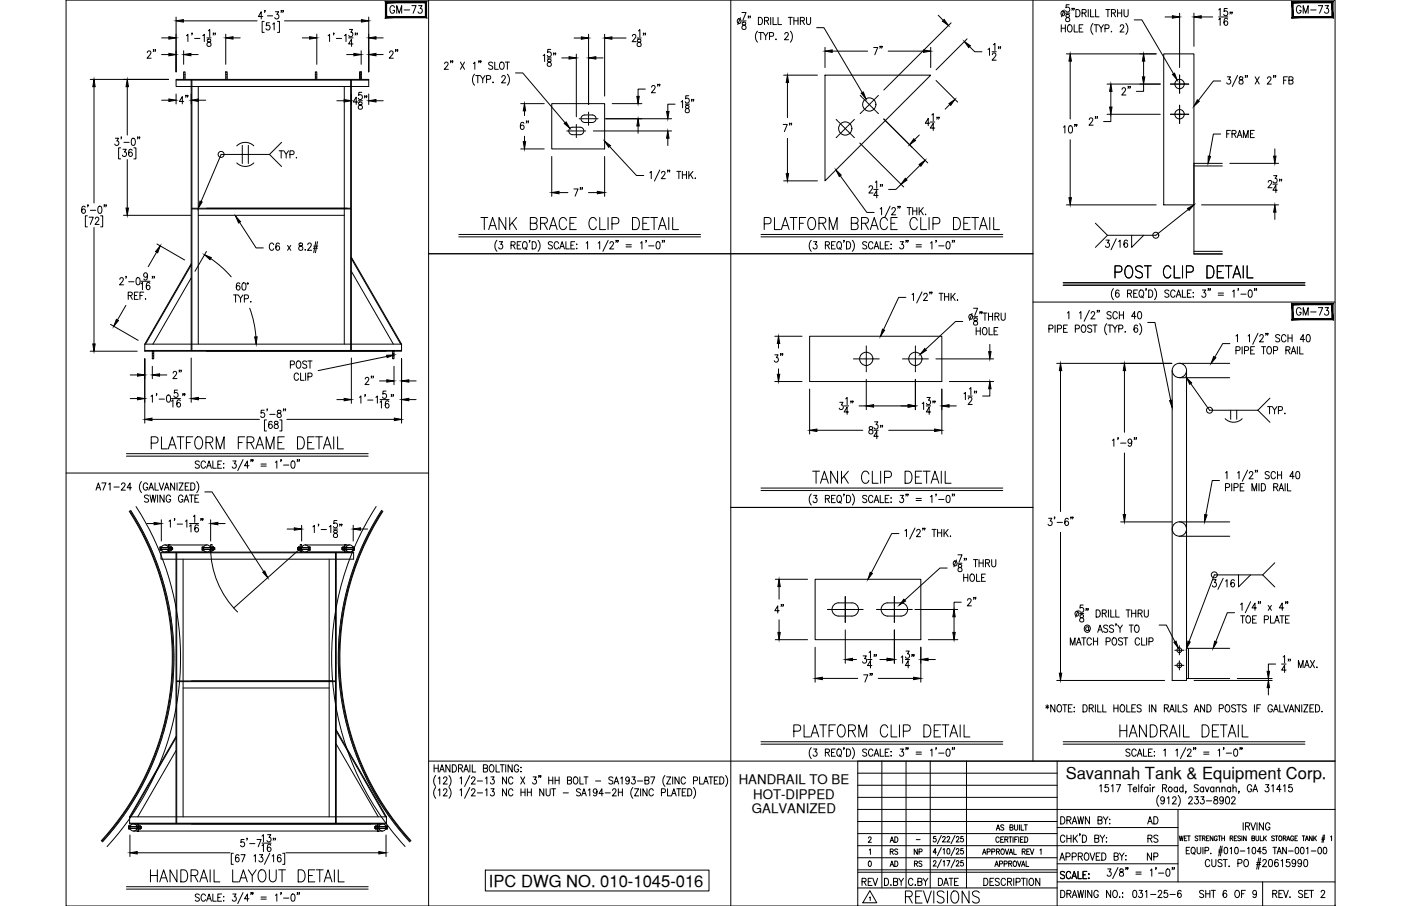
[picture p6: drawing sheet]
<svg xmlns="http://www.w3.org/2000/svg" width="432mm" height="279mm" viewBox="0 0 432 279" stroke-linecap="round" stroke-linejoin="round" font-family="sans-serif">
<defs><g id="words">
<g font-size="7.5">
<text x="45.9" y="139.7">PLATFORM FRAME DETAIL</text>
<text x="249.4" y="150.3">TANK CLIP DETAIL</text>
<text x="243.8" y="228.6">PLATFORM CLIP DETAIL</text>
<text x="344.3" y="228.6">HANDRAIL DETAIL</text>
<text x="278.3" y="279.8">REVISIONS</text>
</g>
<g font-size="7.1">
<text x="147.5" y="72">TANK BRACE CLIP DETAIL</text>
<text x="234.6" y="72">PLATFORM BRACE CLIP DETAIL</text>
<text x="342.9" y="86.8">POST CLIP DETAIL</text>
<text x="45.5" y="273">HANDRAIL LAYOUT DETAIL</text>
</g>
<text font-size="6.2" x="111.5" y="119.9">2&quot;</text>
<g font-size="5.7">
<text x="119.2" y="5.3">GM-73</text>
<text x="398.6" y="5.3">GM-73</text>
<text x="268.5" y="18">7&quot;</text>
<text x="44.4" y="19.1">2&quot;</text>
<text x="119.2" y="19.1">2&quot;</text>
<text x="204.6" y="30" transform="rotate(-90 204.6 30)">2&quot;</text>
<text x="54.3" y="33.2">4&quot;</text>
<text x="349.6" y="30.7" transform="rotate(-90 349.6 30.7)">2&quot;</text>
<text x="164" y="41.3" transform="rotate(-90 164 41.3)">6&quot;</text>
<text x="245.2" y="42" transform="rotate(-90 245.2 42)">7&quot;</text>
<text x="339.4" y="39.9" transform="rotate(-90 339.4 39.9)">2&quot;</text>
<text x="377.1" y="43.7">FRAME</text>
<text x="180.6" y="61.7" transform="rotate(-90 180.6 61.7)">7&quot;</text>
<text x="398.6" y="98.4">GM-73</text>
<text x="242.4" y="112.9" transform="rotate(-90 242.4 112.9)">3&quot;</text>
<text x="57.1" y="117.8" transform="rotate(-90 57.1 117.8)">2&quot;</text>
<text x="237.8" y="190.1">4&quot;</text>
<text x="297.4" y="188">2&quot;</text>
<text x="269.9" y="211.7" transform="rotate(-90 269.9 211.7)">7&quot;</text>
<text x="352.8" y="255.4">AD</text>
<text x="264.9" y="274.5">REV</text>
<text x="288.2" y="274.5">DATE</text>
</g>
<g font-size="5.3">
<text x="352.8" y="261.1">RS</text>
<text x="352.8" y="266.3">NP</text>
<text x="348.2" y="278">031-25-6</text>
<text x="369" y="278">SHT 6 OF 9</text>
</g>
<g font-size="5.1">
<text x="328.5" y="240.3">Savannah Tank &amp; Equipment Corp.</text>
<text x="150.7" y="273.4">IPC DWG NO. 010-1045-016</text>
</g>
<g font-size="4.9">
<text x="273.4" y="261.1">AD</text>
<text x="273.4" y="268.5">AD</text>
<text x="280.8" y="268.5">RS</text>
</g>
<g font-size="4.4">
<text x="273.4" y="264.6">RS</text>
<text x="280.8" y="264.6">NP</text>
</g>
<g font-size="4.1">
<text x="227.7" y="241.8">HANDRAIL TO BE</text>
<text x="231.8" y="250.8">GALVANIZED</text>
<text x="232.1" y="246.3">HOT-DIPPED</text>
</g>
<text font-size="2.6" x="281.5" y="260">-</text>
</g></defs>
<!-- layer: 0 -->
<g fill="none" stroke="#000" stroke-width=".31">
<path d="M20.4 0h391.1v279.4h-391.1zM132.1 0v279.4M225.2 0v279.4M318.4 0v234.7M132.1 78.3h186.3M318.4 93.2h93.1M20.4 145.9h111.7M225.2 156.5h93.2M132.1 234.7h279.4M264.4 234.7v44.7M264.4 238.4h61.4M271.8 234.7v39.1"/>
<path d="M279.3 234.7v39.1M286.7 234.7v39.1M297.9 234.7v39.1M325.8 234.7v44.7M264.4 249.6h147.1M264.4 257.1h61.4M264.4 253.3h61.4M264.4 245.9h61.4M264.4 242.2h61.4M325.8 255.2h37.3M363.1 249.6v22.4M264.4 268.2h61.4"/>
<path d="M264.4 273.8h61.4M264.4 269h61.4M264.4 260.8h98.7M264.4 264.5h61.4M325.8 272h85.7M325.8 266.4h37.3"/>
</g>
<!-- layer: DIM -->
<g fill="#000" stroke="#000" stroke-width=".31">
<path d="M52 11.3l2.3 .4-2.3 .4zM52 16.5l2.3 .3-2.3 .4zM54.3 6.4l2.2-.3v.7zM56.6 16.8l2.2-.3v.7zM69.6 11.7l2.2-.4v.8zM95.4 11.3l2.2 .4-2.2 .4zM109.1 16.5l2.2 .3-2.2 .4zM111.4 6.1l2.2 .3-2.2 .4zM113.6 16.8l2.3-.3v.7zM113.6 11.7l2.3-.4v.8zM175.4 17.5l2.2 .4-2.2 .3zM179.2 11.4l2.2 .3-2.2 .4z"/>
<path d="M181.4 17.9l2.2-.4v.7zM186.4 11.7l2.2-.3v.7zM254.3 15.8l2.2-.4v.8zM284.6 15.4l2.3 .4-2.3 .4zM291 6l1.3 1.9-1.8-1.4zM297.2 12.8l1.9 1.3-.5 .5zM329.8 16.6l.4 2.3h-.7zM352.5 16.6l.3 2.3h-.7zM361.3 4.8l2.3 .4-2.3 .4zM368 5.2l2.2-.4v.8zM29 24.5l.3 2.2h-.7zM39.2 24.5l.4 2.2h-.8z"/>
<path d="M52 30.5l2.3 .4-2.3 .4zM106.1 30.7l2.2 .4-2.2 .4zM113.6 31.1l2.3-.4v.8zM161.6 32l.4 2.2h-.7zM173.9 38.1l.6-.5 1.1 2zM196.7 36.6l.3 2.2h-.7zM196.3 29.7h.7l-.3 2.3zM205.4 34.4h.8l-.4 2.2zM242.7 23.2l.4 2.2h-.8zM265.4 28.7l.7-.3 .8 2.1zM292.5 32l1.8-1.4-1.3 1.9zM342.4 25.9l.3 2.3h-.7z"/>
<path d="M342 33h.7l-.3 2.2zM352.1 23.7h.7l-.3 2.2zM361.4 22.9l.6-.3 .8 2.1zM369 30.8l.6 .4-1.6 1.6zM161.3 43.7h.7l-.4 2.2zM170.1 59.4l2.2-.4v.8zM184.1 59l2.3 .4-2.3 .4zM186.4 43.5l1.8 1.4-.6 .5zM205.8 40.4l.4 2.2h-.8zM242.3 53.6h.8l-.4 2.2zM257.6 52.4l1.7 1.6-.6 .4zM279 55l.5 .5-1.8 1.3z"/>
<path d="M281.6 42.8l.6 .5-1.9 1.3zM283.3 50.7l1.8-1.3-1.3 1.9zM372.4 48.1l.7 .1-.8 2.2zM392.5 48.2h.8l-.4 2.2zM38.8 64.2h.8l-.4 2.2zM49.4 75.8l-.8 2.2-.7-.4zM61.6 62l.7 .3-1.2 1.9zM72.6 66.7l1.5 1.7-.6 .4zM329.5 61h.7l-.4 2.2zM366 64.3l2-1.1-1.5 1.7zM392.9 63.2l.4 2.2h-.8zM35.9 98.5l.6 .4-1.4 1.7z"/>
<path d="M63 78.6l2.1 .8-.4 .7zM28.6 106.1h.7l-.3 2.2zM42.4 115.3l2.2 .3-2.2 .4zM46.9 115.6l2.3-.3v.7zM78.5 103.9h.7l-.2 2.2zM119.2 109.6l2.2-.1-2.1 .8zM119.2 117.1l2.2 .4-2.2 .4zM123.8 117.5l2.2-.4v.8zM239.9 103.7l.4 2.2h-.7zM239.6 115.4h.7l-.4 2.3zM272 101.5l.6 .3-1.2 1.9zM285 107.5l.5 .5-1.9 1.3z"/>
<path d="M304.7 108.4h.8l-.4 2.3zM305.1 117.7l.4 2.2h-.8zM326.9 112.1l.3 2.2h-.7zM346.6 112.1l.3 2.2h-.7zM365.7 116.5l1.6 1.6-.6 .4zM374.1 109.9l.6 .4-1.4 1.8zM42.4 122.6l2.2 .3-2.2 .4zM44.6 129.3l2.2-.4v.8zM58.9 122.9l2.3-.3v.7zM106.1 122.9l2.2 .3-2.2 .4zM121.5 128.9l2.3 .4-2.3 .4zM123.8 123.2l2.2-.3v.7z"/>
<path d="M249.5 132.7l2.3-.4v.8zM267 125.2l2.2-.4v.8zM279.9 124.8l2.2 .4-2.2 .4zM288.1 132.3l2.2 .4-2.2 .4zM290.3 125.2l2.2-.4v.8zM360.5 123.5l.7-.1 .1 2.3zM346.2 158.7h.7l-.3 2.3zM371.3 158.7l.7 .1-.8 2.2zM47.5 161.1l2.2 .4-2.2 .3zM64.9 161.5l2.2-.4v.7zM81 176.5l.6-.4 .9 2.1zM90.7 162.8l2.3 .4-2.3 .3z"/>
<path d="M108.9 163.2l2.2-.4v.7zM268.2 176.5l.7 .3-1.4 1.8zM239.8 195h.7l-.4 2.3zM240.1 178.6l.4 2.3h-.7zM278.6 184.8l.5 .6-1.9 1.2zM293.7 195h.7l-.4 2.3zM294 188l.4 2.2h-.7zM361.8 198.1l.7-.4 .7 2.2zM366.1 197.7l.7 .3-1.1 1.9zM374.4 197.7l.7 .3-1.2 1.9zM251.2 209.2l2.2-.3v.7zM260.5 203.4l2.3-.4v.8z"/>
<path d="M273.4 203l2.3 .4-2.3 .4zM281.6 208.9l2.2 .3-2.2 .4zM283.8 203.4l2.2-.4v.8zM326.5 207.6h.7l-.3 2.2zM390.9 209.8l.4 2.3h-.8zM390.5 207h.8l-.4 2.3zM40 263l2.3-.4v.8zM116.8 262.6l2.2 .4-2.2 .4z"/>
</g>
<g fill="none" stroke="#000" stroke-width=".31">
<path d="M49.8 16.8h2.2M49.8 11.7h2.2M54.3 5.3v16.9M56.5 6.4h22.7M56.6 15.7v4.1M57.4 11l.5-.4v2.2M58.8 16.8h2.3M59.3 10.3h-.2h.2l-.2 .5M60 11.9h1.6M62.5 11l.5-.4v2.2M63.8 11.7h1.2M64 12.2v.6a.82 .82 0 0 1 .9 .5 .82 .82 0 0 1-.3 1 .73 .73 0 0 1-.9-.7 .73 .73 0 0 1 1-.7l.3-.5a.66 .66 0 0 0-1-.2z"/>
<path d="M64.2 9.5l.4-.4v2.2M65.9 10.3h-.2h.2l-.2 .5M66.4 10.3h-.2h.2l-.2 .5M69.6 10.5v9.3M71.8 11.7h2.2M81 5.1h-1.4l.9-1.5v2.2M81.4 6.6h-.6v3.4h.6M81.7 3.3h-.2h.2l-.2 .5M82.4 4.9h1.7M83.1 7h-1v1a.7 .7 0 0 1 1 0 .7 .7 0 0 1-.1 1 .7 .7 0 0 1-1-.2M84.1 7.5l.4-.5v2.2M84.9 3.6h1l-.6 .9a.68 .68 0 0 1 .6 1 .68 .68 0 0 1-1.2-.1"/>
<path d="M85.5 6.6h.6v3.4h-.6M86.8 3.3h-.2h.2l-.2 .5M87.3 3.3h-.2h.2l-.2 .5M87.7 6.4h23.7M93.2 11.7h2.2M97.6 10.5v9.3M101.1 11l.5-.4v2.2M102.9 10.3h-.2h.2l-.2 .5M103.7 11.9h1.6M106.2 11l.4-.4v2.2M106.8 16.8h2.3M107.4 11.7h1.4"/>
<path d="M107.7 9.1h1l-.6 .8a.68 .68 0 0 1 .6 1.1 .68 .68 0 0 1-1.2-.1M108.8 13.5h-1.4l1-1.4v2.2M109.6 10.3h-.2h.2l-.2 .5M110.2 10.3h-.2h.2l-.2 .5M111.3 15.7v4.1M113.6 5.3v16.9M115.9 16.8h2.2M115.9 11.7h2.2M137 19.7l.4-.5h.4l.3 .4-.3 .7-.9 1.1h1.3M139 18.8h-.2h.2l-.2 .6M139.6 18.8h-.2h.2l-.2 .6M141.9 19.2l1.3 2.2"/>
<path d="M143.2 19.2l-1.3 2.2M145.9 19.6l.4-.4v2.2M147.7 18.8h-.2h.2l-.2 .6M148.3 18.8h-.2h.2l-.2 .6M151.9 19.5l-.5-.3-.6 .1-.1 .6 1 .5 .2 .7-.5 .3-.8-.3M152.5 19.2v2.2h1.1M154.3 19.3l.2-.1a1.13 1.13 0 0 1 .9 1.1 1.13 1.13 0 0 1-.9 1.1 1.43 1.43 0 0 1-.2-2.1zM155.7 19.2h1.3M156.4 19.2v2.2M167.4 17.2l.5-.5v2.3M168.7 17.9h1.2M168.8 18.3v.7a.82 .82 0 0 1 1 .4 .82 .82 0 0 1-.3 1.1 .73 .73 0 0 1-.9-.8 .73 .73 0 0 1 1-.6l.2-.6a.66 .66 0 0 0-1-.2z"/>
<path d="M169.8 15.2h-1v1a.69 .69 0 0 1 1 .1 .69 .69 0 0 1-.1 1 .69 .69 0 0 1-1-.2M170.8 16.4h-.2h.2l-.2 .6M171.3 16.4h-.2h.2l-.2 .6M173.1 17.9h2.3M176.9 11.7h2.3M177.6 16.7v19.3M181.4 10.6v21.6M183.6 17.9h2.3M186.4 10.6v19M188.6 11.7h4.4M194.9 11.2l.4-.6 .5 .1 .2 .3-.3 .8-.9 1h1.3M196.4 11.7h1.2"/>
<path d="M196.5 12.2v.6a.82 .82 0 0 1 1 .5 .82 .82 0 0 1-.3 1.1 .72 .72 0 0 1-.9-.8 .72 .72 0 0 1 1-.6l.2-.6a.66 .66 0 0 0-1-.2zM196.8 9.5l.4-.4v2.3M198.4 10.3h-.2h.2l-.2 .5M199 10.3h-.2h.2l-.2 .5M228.2 5.5l-.8 2.1M228.7 3.9h1.2l-.9 2.2M228.7 6.5h1.2M228.9 6.9v.7a.9 .9 0 0 1 .9 .4 .9 .9 0 0 1 0 1 .73 .73 0 0 1-1.2-.5 .73 .73 0 0 1 1-.8l.2-.5a.66 .66 0 0 0-.9-.3zM230.8 5h-.2h.2l-.2 .6M231.3 5h-.2h.2l-.2 .6M233.5 9.6a2.57 2.57 0 0 0 0 3.4M233.7 5.4a1.12 1.12 0 0 1 1.3 1.1 1.12 1.12 0 0 1-1.3 1.1z"/>
<path d="M233.8 10h1.3M234.5 10v2.3M235.3 10l.7 1.1v1.2M235.6 6.4l1.1-.1 .1-.7-1.2-.2v2.2M236.3 6.4l.6 1.2M236.7 10l-.7 1.1M237.2 11.2l1.1-.1 .1-.9-1.2-.2v2.3M237.5 5.4v2.2M238.3 5.4v2.2h1.1M239.2 12v.3zM239.8 5.4v2.2h1.1M241.9 10.6l.3-.6 .6 .1 .2 .4-.3 .7-.9 1.1h1.3"/>
<path d="M243 5.4h1.2M243.6 9.6a2.57 2.57 0 0 1 0 3.4M243.6 5.4v2.2M244.7 5.4v2.2M244.7 6.4h1.3M246 5.4v2.2M246.7 6.4l1.1-.1 .1-.3-.1-.5-1.1-.1v2.2M247.3 6.4l.6 1.2M248.6 5.4v1.5a.62 .62 0 0 0 .6 .7 .62 .62 0 0 0 .6-.7v-1.5M251.7 8.5h2.2l11.8 20.1M254.3 14.6v6.2M256.5 15.8h10.9"/>
<path d="M273.7 15.8h10.9M286.9 14.6v6.2M289.2 4.7l1.5 1.6M293.1 7l-20.7 20.8M298.1 12l-9.6 9.5M298.8 14.4l1.6 1.6h2.2M304.5 15.3l.5-.5v2.3M305.8 16h1.2M305.9 16.9l.3-.6 .6 .1 .2 .4-.3 .7-.9 1.1h1.2M306.2 13.8l.4-.4v2.2M307.8 14.5h-.1h.1l-.1 .5M308.4 14.5h-.2h.2l-.2 .5"/>
<path d="M327.1 7.6v2.3M327.1 8.7h1.3M328 3l-.8 2.2M328.4 7.6v2.3M328.4 4.1h1.3M328.6 4.6v.6a.89 .89 0 0 1 .9 .4 .89 .89 0 0 1 0 1 .72 .72 0 0 1-1.1-.5 .72 .72 0 0 1 1-.8l.2-.5a.66 .66 0 0 0-1-.2zM328.7 16.6h27.6M329.4 7.7l.1-.1a1.13 1.13 0 0 1 1 1.2 1.13 1.13 0 0 1-1 1.1 1.43 1.43 0 0 1-.1-2.2zM329.5 1.5h-.9l-.1 .9a.7 .7 0 0 1 1.1 0 .7 .7 0 0 1-.1 1.1 .7 .7 0 0 1-1.1-.2M329.8 18.9v17.8M330.5 2.6h-.2h.2l-.2 .6M331.1 2.6h-.2h.2l-.2 .6"/>
<path d="M331.1 7.6v2.3h1M331.6 2.9a1.13 1.13 0 0 1 1.3 1.2 1.13 1.13 0 0 1-1.3 1.1zM332.6 8.7h.7M333.5 4l1.1-.1 .2-.3-.2-.6-1.1-.1v2.3M333.8 7.6h-1.2v2.3h1.2M334.1 4l.7 1.2M335.4 2.9v2.3M336.1 2.9v2.3h1.1M336.8 7.2a2.55 2.55 0 0 0 0 3.4M337.2 7.6h1.3M337.7 2.9v2.3h1.1M337.8 7.6v2.3"/>
<path d="M338.7 7.6l.7 1.1v1.2M340.1 7.6l-.7 1.1M340.6 8.8l1.1-.1 .1-.3-.1-.7-1.1-.1v2.3M340.8 2.9h1.3M341.5 2.9v2.3M342.5 9.8h.1zM342.6 4l1-.1 .2-.3-.2-.6-1-.1v2.3M343.2 4l.6 1.2M344.4 2.9v2.3M344.4 4h1.3M345.3 8.2l.3-.6 .6 .1 .2 .4-.3 .7-.9 1.1h1.2M345.7 2.9v2.3"/>
<path d="M346.4 2.9v1.7l.6 .6 .6-.3 .1-2M347 7.2a2.55 2.55 0 0 1 0 3.4M349.6 6.1h2.3l9.8 16.7M352.5 18.9v4.8M359.1 5.2h2.2M363.6 4.1v16.7M368 4.1v10.2M370.2 5.2h3.6M375.6 3l.5-.4v2.2M375.6 6l.5-.4v2.2M375.6 5.2h2.8M378.2 2.6h-.9v1a.69 .69 0 0 1 1 0 .69 .69 0 0 1-.1 1 .69 .69 0 0 1-1-.2"/>
<path d="M378.3 5.9l-.5-.3a1.28 1.28 0 0 0 .1 2.2 .65 .65 0 0 0 .5-.9 .65 .65 0 0 0-1.1-.1v.3M379.2 3.8h-.1h.1l-.1 .5M379.8 3.8h-.2h.2l-.2 .5M27.8 24.5h24.1M29 26.7v35.9M39.2 26.7v15M49.8 30.9h2.2M61.2 30.9h2.2M103.8 31.1h2.3M108.3 29v3.2M110.2 31.5h-1.3l.9-1.5v2.2M110.4 31.1h1.3"/>
<path d="M110.6 31.6v.6a.88 .88 0 0 1 .9 .4 .88 .88 0 0 1 0 1 .72 .72 0 0 1-1.1-.5 .72 .72 0 0 1 .9-.8l.3-.5a.67 .67 0 0 0-1-.2zM111.5 28.5h-.9l-.1 .9a.7 .7 0 0 1 1 0 .7 .7 0 0 1-.1 1.1 .7 .7 0 0 1-1-.2M112.5 29.6h-.2h.2l-.2 .6M113.1 29.6h-.2h.2l-.2 .6M113.6 29v3.2M115.9 31.1h2.2M146.3 22.9a2.57 2.57 0 0 0 0 3.4M146.6 23.3h1.3M147.3 23.3v2.2M148.1 23.3l.7 1.1v1.1M149.5 23.3l-.7 1.1M150 24.5l1-.1 .2-.4-.2-.6-1-.1v2.2"/>
<path d="M152 25.3v.2zM154.7 23.8l.3-.5 .6 .1 .1 .3-.2 .8-.9 1h1.3M156.4 22.9a2.57 2.57 0 0 1 0 3.4M158.9 22.5h2.2l13.1 15.4M160.5 32h7.2M161.6 34.2v1.4M186.6 36.6h20.4M188.7 32h9.1M196.7 38.8v2.3M198.9 27.5h-2.2v2.2M208.1 32.1h-2.3v2.3M209.9 31.5l.5-.5v2.3"/>
<path d="M211.2 32.1h1.2M211.4 32.6v.7a.82 .82 0 0 1 .9 .4 .82 .82 0 0 1-.3 1.1 .72 .72 0 0 1-.9-.8 .72 .72 0 0 1 1-.6l.3-.6a.66 .66 0 0 0-1-.2zM212.3 29.5h-.9l-.1 1a.69 .69 0 0 1 1 0 .69 .69 0 0 1-.1 1 .69 .69 0 0 1-1-.2M213.3 30.7h-.2h.2l-.2 .5M213.8 30.7h-.2h.2l-.2 .5M241.5 23.2h10.4M242.7 25.4v10.9M272.4 36.7l13.5 13.5M286.6 38h-1.4l.9-1.5v2.3M286.7 37.6h1.4M287.2 35.5l.4-.5v2.3M288.1 39.5h-1.4l.9-1.5v2.2"/>
<path d="M288.5 24.8l6.6 6.7M288.9 36.2h-.2h.2l-.2 .5M289.5 36.2h-.2h.2l-.2 .5M292.7 32.2l-1.4 1.5M327.8 39.2l.4-.4v2.2M329.6 38.9l.4-.1a1.44 1.44 0 0 1 0 2.2h-.2a1.58 1.58 0 0 1-.2-2.1zM331.4 38.5h-.2h.2l-.2 .5M331.9 38.5h-.2h.2l-.2 .5M341.2 25.9h16.4M341.2 35.2h16.4M342.4 35.2v2.3h-2.3M342.4 28.2v4.8"/>
<path d="M352.5 25.9v2.3h-2.3M376.2 25h-2.2l-4.7 6M378.2 23.7h1l-.5 .8a.68 .68 0 0 1 .6 1.1 .68 .68 0 0 1-1.2-.1M381.4 23.3l-1.6 3.4M382.1 23.8v.6a.82 .82 0 0 1 .9 .5 .82 .82 0 0 1-.3 1 .73 .73 0 0 1-.9-.7 .73 .73 0 0 1 1-.7l.3-.5a.66 .66 0 0 0-1-.2zM384 23.4h-.2h.2l-.2 .5M384.5 23.4h-.2h.2l-.2 .5M386.8 23.7l1.3 2.2M388.1 23.7l-1.3 2.2M390.7 24.2l.3-.5 .6 .1 .1 .3-.2 .8-.9 1h1.2M392.6 23.4h-.1h.1l-.1 .5M393.2 23.4h-.2h.2l-.2 .5"/>
<path d="M395.6 24.7h.7M396.8 23.7h-1.2v2.2M397.3 24.7l1-.1 .1-.7-1.1-.2v2.2l1.1-.2 .1-.5-.4-.5M35.6 42.6h1l-.6 .9a.68 .68 0 0 1 .6 1 .68 .68 0 0 1-1.2-.1M37.2 45.6h-.6v3.4h.6M37.5 42.3h-.2h.2l-.2 .5M37.9 46h1l-.5 .9a.67 .67 0 0 1 .5 1 .67 .67 0 0 1-1.2-.1M38.2 43.9h1.6M39.2 49.2v15M40.7 42.7l.5-.1a1.38 1.38 0 0 1 0 2.3h-.2a1.58 1.58 0 0 1-.3-2.2zM40.7 46.4l-.5-.4a1.27 1.27 0 0 0 .1 2.3 .64 .64 0 0 0 .6-.6 .64 .64 0 0 0-.6-.7 .64 .64 0 0 0-.7 .5M41.3 45.6h.6v3.4h-.6"/>
<path d="M42.5 42.3h-.1h.1l-.1 .5M43.1 42.3h-.2h.2l-.2 .5M73 50.2a3.7 3.7 0 0 0 5.2 0M73 45a3.7 3.7 0 0 1 5.2 0M74.7 44.8v5.6M76.5 44.8v5.6M83.1 47.6h-14.9l-6.2 14.6M83.1 47.6l3.7 3.8M86 46.5h1.3M86.7 46.5v2.2M86.8 43.9l-3.7 3.7M87.5 46.5l.7 1.1v1.1"/>
<path d="M88.9 46.5l-.7 1.1M89.4 47.7l1.1-.1 .1-.4-.1-.6-1.1-.1v2.2M91.4 48.5v.2zM160.5 45.9h7.2M161.6 42v1.7M170.1 48.3v12.3M172.3 59.4h2.7M181.4 59.4h2.7M182.9 40.4h24.1M186.4 48.3v12.3M187.9 45.2l8.3 8.9h2.2M200.3 53.3l.4-.4v2.2"/>
<path d="M203.3 52.4l-1.6 3.4M203.9 53.4l.4-.5h.3l.4 .4-.3 .7-.9 1.1h1.3M205.8 42.6v2.3M205.9 52.5h-.2h.2l-.2 .6M206.4 52.5h-.2h.2l-.2 .6M208.6 52.9h1.3M209.2 52.9v2.2M210.3 52.9v2.2M210.3 53.9h1.3M211.6 52.9v2.2M212.3 52.9v2.2M212.8 53.8l.8 1.3"/>
<path d="M213.6 52.9l-1.3 1.4M214.3 54.9v.2zM241.5 55.8h10.4M242.7 42.7v10.9M259 54.2l8.2 11.3h2.2M265 44.1l13.5 13.6M267.9 57.8l.3-.5 .6 .1 .1 .3-.2 .8-.9 1h1.2M269.3 58.4h1.4M269.8 56.2l.4-.4v2.2M271.5 57h-.2h.2l-.2 .5M272 57h-.2h.2l-.2 .5M277.7 56.8l-1.6 1.6h-2.2"/>
<path d="M283.3 41.6l-1.4 1.5M283.5 51l-4.2 4.2M329.8 43.1v17.9M376.2 41.3h-2.2l-1.3 6.9M379.1 50.4h15M390.9 56.2l.3-.5h.4l.4 .4-.3 .7-.9 1.1h1.2M392.3 56.8h1.4M392.6 54.2h1l-.6 .8a.68 .68 0 0 1 .6 1.1 .68 .68 0 0 1-1.2-.1M392.9 45.9v2.3M393.7 58.7h-1.4l.9-1.5v2.2M394.5 55.4h-.2h.2l-.2 .5M395 55.4h-.1h.1l-.1 .5"/>
<path d="M26.2 63.9l-.5-.3a1.27 1.27 0 0 0 .1 2.2 .65 .65 0 0 0 .5-.9 .65 .65 0 0 0-1-.2l-.1 .4M26.9 66.5h-.6v3.5h.6M27.2 63.2h-.2h.2l-.2 .6M27.5 67h1.2l-.9 2.2M27.9 64.9h1.6M29 70.2v35.9M29.4 67.5l.3-.5h.4l.4 .4-.3 .8-.9 1h1.2M30.4 63.7l.5-.1a1.38 1.38 0 0 1 0 2.2h-.2a1.56 1.56 0 0 1-.3-2.1zM31 66.5h.6v3.5h-.6M32.2 63.2h-.2h.2l-.2 .6M32.8 63.2h-.2h.2l-.2 .6M38.1 66.4h20.7"/>
<path d="M48.3 77.8l-2.6 4.5M48.4 75.2l8.5 5M63.6 77.6l-3.5 6.1M64.9 79.7l3 2.3 3.4 3.4M73.8 68.6l5.1 7.9h2.3M84.4 75.5a.7 .7 0 0 0-.9-.5 .7 .7 0 0 0-.5 .8v.5a.7 .7 0 0 0 .5 .9 .7 .7 0 0 0 .9-.5M86.1 75.3l-.5-.3a1.29 1.29 0 0 0 0 2.2 .64 .64 0 0 0 .7-.6 .64 .64 0 0 0-.6-.7 .64 .64 0 0 0-.7 .6M88.6 75.7l1 1.5M89.6 75.7l-1 1.5M92.2 75.1v.6a.82 .82 0 0 1 1 .5 .82 .82 0 0 1-.3 1 .72 .72 0 0 1-.9-.8 .72 .72 0 0 1 1-.6l.2-.5a.66 .66 0 0 0-1-.2zM94 77.1h.1zM94.9 75.5l.3-.5 .6 .1 .1 .3-.2 .7-.9 1.1h1.3"/>
<path d="M96.6 76.6h1.3M96.7 75.9h1.2M97.3 74.5l-.6 3.4M97.9 74.5l-.7 3.4M141.4 72.3h74.5M141.4 73h74.5M153.2 74.1a2.58 2.58 0 0 0 0 3.4M153.9 74.5h1l-.6 .9a.69 .69 0 0 1 .6 1 .69 .69 0 0 1-1.2-.1M157.5 75.6l1.1-.1 .1-.8-1.2-.2v2.3M158.1 75.6l.7 1.2M159.4 75.6h.7M160.6 74.5h-1.2v2.3h1.2"/>
<path d="M161.4 74.6l.2-.1a1.14 1.14 0 0 1 .9 1.1 1.14 1.14 0 0 1-.9 1.2 1.45 1.45 0 0 1-.2-2.2zM161.8 76.3l.6 .7M163.3 74.2h-.2h.2l-.2 .5M164 74.5a1.13 1.13 0 0 1 1.3 1.1 1.13 1.13 0 0 1-1.3 1.2zM165.8 74.1a2.58 2.58 0 0 1 0 3.4M170.3 74.8l-.5-.3-.8 .3 .2 .6 1 .5 .1 .6-.5 .3-.8-.3M172.1 75.1a.7 .7 0 0 0-.8-.6 .7 .7 0 0 0-.5 .9v.5a.7 .7 0 0 0 .5 .9 .7 .7 0 0 0 .8-.6M172.5 76.8l.7-2.3 .8 2.3M172.8 76h.9M174.4 74.5v2.3h1.1M176 75.6h.7M177.1 74.5h-1.1v2.3h1.1"/>
<path d="M177.8 75.3v.2zM177.8 76.6v.2zM180.7 75l.4-.5v2.3M184.4 75l.4-.5v2.3M187.5 74.1l-1.7 3.4M188 75.1l.3-.6h.4l.4 .5-.3 .7-.9 1.1h1.3M190 74.2h-.2h.2l-.2 .5M190.5 74.2h-.2h.2l-.2 .5M193 75.5h1.6M193 76.1h1.6M197.4 75l.4-.5v2.3M199.2 74.2h-.2h.2l-.2 .5"/>
<path d="M199.9 75.8h1.6M202.5 74.6l.4-.1a1.44 1.44 0 0 1 0 2.3h-.2a1.58 1.58 0 0 1-.2-2.2zM204.3 74.2h-.2h.2l-.2 .5M204.8 74.2h-.2h.2l-.2 .5M234.5 72.3h74.6M234.5 73h74.6M250 74.1a2.58 2.58 0 0 0 0 3.4M250.8 74.5h1l-.6 .9a.68 .68 0 0 1 .6 1 .68 .68 0 0 1-1.2-.1M254.4 75.6l1.1-.1 .1-.8-1.2-.2v2.3M255 75.6l.7 1.2M256.3 75.6h.7M257.5 74.5h-1.2v2.3h1.2"/>
<path d="M258.3 74.6l.1-.1a1.14 1.14 0 0 1 1 1.1 1.14 1.14 0 0 1-1 1.2 1.45 1.45 0 0 1-.1-2.2zM258.7 76.3l.6 .7M260.2 74.2h-.2h.2l-.2 .5M260.9 74.5a1.13 1.13 0 0 1 1.3 1.1 1.13 1.13 0 0 1-1.3 1.2zM262.7 74.1a2.58 2.58 0 0 1 0 3.4M267.1 74.8l-.4-.3-.8 .3 .1 .6 1 .5 .1 .6-.4 .3-.8-.3M269 75.1a.7 .7 0 0 0-.8-.6 .7 .7 0 0 0-.5 .9v.5a.7 .7 0 0 0 .5 .9 .7 .7 0 0 0 .8-.6M269.4 76.8l.7-2.3 .7 2.3M269.7 76h.9M270.7 60.3h-1.4l.9-1.5v2.2M271.3 74.5v2.3h1.1M272.8 75.6h.8"/>
<path d="M274 74.5h-1.2v2.3h1.2M274.3 63.6l-1.6 3.4M274.6 75.3v.2zM274.6 76.6v.2zM276.9 63.7h-.2h.2l-.2 .5M277.4 63.7h-.2h.2l-.2 .5M277.5 74.5h.9l-.5 .9a.69 .69 0 0 1 .6 1 .69 .69 0 0 1-1.2-.1M279.4 74.2h-.2h.2l-.2 .5M279.9 74.2h-.2h.2l-.2 .5M282.3 75.5h1.7M282.3 76.1h1.7M286.8 75l.4-.5v2.3"/>
<path d="M288.6 74.2h-.2h.2l-.2 .5M289.3 75.8h1.6M291.8 74.6l.5-.1a1.4 1.4 0 0 1 0 2.3h-.2a1.6 1.6 0 0 1-.3-2.2zM293.6 74.2h-.1h.1l-.1 .5M294.2 74.2h-.2h.2l-.2 .5M328.7 63.2h27.6M337.6 68.8l3.7 3.8M340.9 74h1l-.6 .9a.69 .69 0 0 1 .6 1 .69 .69 0 0 1-1.2 0M344 73.6l-1.6 3.4M344.8 74.5l.4-.5v2.3M347.5 74.4l-.6-.4a1.32 1.32 0 0 0 .1 2.3 .65 .65 0 0 0 .6-1 .65 .65 0 0 0-1.1-.1l-.1 .3M348.8 72.6v3.7l3.7-3.7"/>
<path d="M366.2 64.6l-10 8h-14.9l-3.7 3.7M370.3 63.2h23.8M392.9 65.4v2.2M36.9 86.1l.4-.5 .5 .1 .2 .3-.2 .8-.9 1h1.2M38.8 94.2l-2.6 4.5M38.9 85.3h-.1h.1l-.1 .5M39.5 91.1l1.1-.1 .2-.3-.2-.5-1.1-.1v2.2M39.6 86.9h1.7M40.2 91.1l.6 1.2M41.4 91.1h.7M42.2 85.7l.4-.1a1.38 1.38 0 0 1 0 2.2h-.1a1.56 1.56 0 0 1-.3-2.1zM42.6 90.1h-1.2v2.2h1.2"/>
<path d="M43.1 91.1h.8M43.5 87.5l.4-.4v2.2M43.5 86.7h2.7M44.3 90.1h-1.2v2.2M44.9 92.1v.2zM45.4 84.9a.6 .6 0 0 1-.6 .6 .6 .6 0 0 1-.5-.7l.5-.7a1.23 1.23 0 0 1 .7 1.2 1.23 1.23 0 0 1-.8 1.1l-.3-.4M46.2 87.4l-.6-.3a1.3 1.3 0 0 0 .1 2.2 .66 .66 0 0 0 .6-.9 .66 .66 0 0 0-1.1-.1l-.1 .3M47.1 85.3h-.2h.2l-.2 .5M47.6 85.3h-.2h.2l-.2 .5M72 91h1.2M72.6 91v2.2M73.4 91l.7 1v1.2"/>
<path d="M73.9 87.5l-.5-.3a1.3 1.3 0 0 0 .1 2.3 .65 .65 0 0 0 .5-1 .65 .65 0 0 0-1.1-.1l-.1 .3M74.8 87.3l.5-.1a1.4 1.4 0 0 1 0 2.3h-.2a1.58 1.58 0 0 1-.3-2.2zM74.9 91l-.8 1M75.3 92.1l1.1-.1 .2-.3-.2-.6-1.1-.1v2.2M76.2 87.3h.3v.3h-.3zM77 95.1l1.2 4.3 .7 4.5M77.3 93v.2zM279.2 91.7h-2.2l-4.7 10M281.1 90.9l.4-.5v2.3M284.2 90l-1.7 3.4M284.7 91l.4-.6 .5 .2 .2 .3-.3 .7-.9 1.1h1.3M286.7 90.1h-.2h.2l-.2 .6"/>
<path d="M287.2 90.1h-.1h.1l-.1 .6M289.4 90.4h1.3M290 90.4v2.3M291.1 90.4v2.3M291.1 91.5h1.3M292.4 90.4v2.3M293.1 90.4v2.3M293.6 91.4l.8 1.3M294.4 90.4l-1.3 1.5M295.1 92.5v.2zM296.7 99.1h-2.2l-9.2 8.7M299.6 96.6l-.8 2.2"/>
<path d="M300.1 95.1h1.2l-.9 2.2M300.1 97.7h1.2M300.2 98.1v.7a.89 .89 0 0 1 .9 .4 .89 .89 0 0 1 0 1 .72 .72 0 0 1-1.1-.5 .72 .72 0 0 1 .9-.8l.3-.5a.66 .66 0 0 0-1-.3zM302.1 96.2h-.2h.2l-.2 .6M302.7 96.2h-.2h.2l-.2 .6M302.9 96.5h1.3M303.6 96.5v2.3M304.7 97.6h1.2M304.7 96.5v2.3M305.9 96.5v2.3M306.7 97.6l1-.1 .2-.3-.2-.6-1-.1v2.3M307.3 97.6l.6 1.2"/>
<path d="M308.5 96.5v1.6l.6 .7 .6-.3 .1-2M327.7 87.9h74.5M327.7 87.2h74.5M329 96.5l.4-.4v2.2M332.7 96.5l.4-.4v2.2M335.8 95.7l-1.7 3.4M336.3 96.6l.4-.5h.3l.4 .4-.3 .8-.9 1h1.3M338.3 95.8h-.2h.2l-.2 .5M338.8 95.8h-.1h.1l-.1 .5M341.1 99.8a2.57 2.57 0 0 0 0 3.4M342.5 96.4l-.5-.3-.8 .3 .2 .5 1 .6 .1 .5a.74 .74 0 0 1-1.3 0M343.2 89a2.57 2.57 0 0 0 0 3.4"/>
<path d="M344.4 96.6a.7 .7 0 0 0-.9-.5 .7 .7 0 0 0-.5 .8v.6a.7 .7 0 0 0 .5 .8 .7 .7 0 0 0 .9-.5M344.9 89.7l-.6-.3a1.3 1.3 0 0 0 .1 2.3 .66 .66 0 0 0 .6-1 .66 .66 0 0 0-1.1-.1l-.1 .3M345 96.1v2.2M345 97.2h1.3M346.3 96.1v2.2M347.5 90.5l1.1-.1 .2-.3-.2-.6-1.1-.1v2.3M348.1 90.5l.7 1.2M349.4 90.5h.7M350.1 97.6h-1.3l.9-1.5v2.2M350.6 89.4h-1.2v2.3h1.2M350.9 96.2l.4-.1a1.4 1.4 0 0 1 0 2.2h-.2a1.61 1.61 0 0 1-.2-2.1zM351.2 99.8a2.57 2.57 0 0 1 0 3.4"/>
<path d="M351.4 89.5l.2-.1a1.14 1.14 0 0 1 .9 1.2 1.14 1.14 0 0 1-.9 1.1 1.45 1.45 0 0 1-.2-2.2zM351.9 91.2l.5 .7M353.3 89.1h-.2h.2l-.2 .5M353.7 99.4h2.3l4.8 24.1M354 89.4a1.13 1.13 0 0 1 1.3 1.2 1.13 1.13 0 0 1-1.3 1.1zM355.8 89a2.57 2.57 0 0 1 0 3.4M360.3 89.7l-.5-.3-.8 .3 .2 .6 1 .5 .1 .6-.5 .3-.8-.3M362.2 90a.7 .7 0 0 0-.9-.6 .7 .7 0 0 0-.5 .9v.5a.7 .7 0 0 0 .5 .9 .7 .7 0 0 0 .9-.6M362.5 91.7l.8-2.3 .7 2.3M362.8 90.9h.9M364.4 89.4v2.3h1.1M366 90.5h.7"/>
<path d="M367.1 89.4h-1.1v2.3h1.1M367.8 90.2v.2zM367.8 91.5v.2zM370.6 89.4h1l-.6 .9a.69 .69 0 0 1 .6 1 .69 .69 0 0 1-1.2-.1M372.5 89.1h-.2h.2l-.2 .5M373 89.1h-.1h.1l-.1 .5M375.5 90.4h1.6M375.5 91h1.6M379.9 89.9l.4-.5v2.3M381.7 89.1h-.2h.2l-.2 .5M382.4 90.7h1.7M385 89.5l.4-.1a1.44 1.44 0 0 1 0 2.3h-.2a1.58 1.58 0 0 1-.2-2.2z"/>
<path d="M386.8 89.1h-.2h.2l-.2 .5M387.3 89.1h-.2h.2l-.2 .5M27.8 108.3h14.5M34.1 100l8.5 5M40.1 115.6h2.3M44.6 110.6v19.9M46.9 113v3.8M49.2 115.6h2.2M58.9 110.4v13.7M89.5 112.5l1.1-.1 .1-.3-.1-.7-1.1-.1v2.3M91.7 111.4l.1-.1a1.14 1.14 0 0 1 1 1.1 1.14 1.14 0 0 1-1 1.2 1.43 1.43 0 0 1-.1-2.2zM92 115.6a.7 .7 0 0 0-.8-.6 .7 .7 0 0 0-.5 .9v.5a.7 .7 0 0 0 .5 .9 .7 .7 0 0 0 .8-.5"/>
<path d="M92.6 115v2.3h1.1M94.2 115v2.3M94.6 111.6l-.5-.3-.8 .3 .2 .6 1 .5 .1 .5-.5 .4-.8-.4M94.9 116.2l1.1-.1 .1-.8-1.2-.3v2.3M94.9 111.3h1.3M95.5 111.3v2.3M108.3 110.4v14M117 117.5h2.2M119.3 109.9l-21.3 4.4M121.4 113v5.6M123.8 110.6v19.9M126 117.5h2.2"/>
<path d="M238.8 117.7h8.4M238.8 103.7h8.4M239.9 105.9v1.5M239.9 113.7v1.7M249.5 120v13.9M267 117v9.3M282.1 117v9.3M288.5 110.7h17.7M290.3 120v13.9M292.6 117.7h13.6M298.8 120l.4-.5v2.3M300.9 101v2.3"/>
<path d="M300.9 102.1h1.2M302.1 101v2.3M303.1 101.1l.2-.1a1.14 1.14 0 0 1 .9 1.1 1.14 1.14 0 0 1-.9 1.2 1.43 1.43 0 0 1-.2-2.2zM304.8 101v2.3h1.1M305.1 119.9v2.2h-2.2M305.1 106.2v2.2M306.4 102.1h.7M307.6 101h-1.2v2.3h1.2M323.3 101.4l1.1-.1 .1-.3-.1-.6-1.1-.2v2.3M325.2 100.2v2.3M325.7 112.1h35.5M325.9 101.4l1.1-.1 .2-.3-.2-.6-1.1-.2v2.3"/>
<path d="M326.9 114.3v43.5M327.8 101.3h.7M329 100.2h-1.2v2.3h1.2M331.4 101.4l1.1-.1 .2-.3-.2-.6-1.1-.2v2.3M333.6 100.4l.2-.2a1.14 1.14 0 0 1 .9 1.2 1.14 1.14 0 0 1-.9 1.1 1.44 1.44 0 0 1-.2-2.1zM336.5 100.6l-.5-.4-.8 .4 .2 .5 1 .5 .1 .6-.5 .3-.8-.3M336.8 100.2h1.3M337.5 100.2v2.3M341.5 100.2h1.2M342.1 100.2v2.3M342.9 100.2l.7 1.1v1.2M344.4 100.2l-.8 1.1"/>
<path d="M344.8 101.4l1.1-.1 .1-.8-1.2-.3v2.3M346.6 114.3v19M346.8 102.3v.2zM350.6 100.6l-.5-.4a1.29 1.29 0 0 0 0 2.3 .65 .65 0 0 0 .6-1 .65 .65 0 0 0-1.1-.1l-.1 .3M367 118.3l5.8 8.2h14.9M379.1 106h-2.2l-2.5 4.1M380.9 103.6l.5-.4v2.2M380.9 108.1l1.1-.1 .2-.3-.2-.7-1.1-.1v2.3M382.8 106.9v2.3M383.6 108.1l1.1-.1 .1-.3-.1-.7-1.1-.1v2.3M384.7 103.6l.4-.4v2.2M385.5 108h.7"/>
<path d="M386.7 106.9h-1.2v2.3h1.2M387.7 102.8l-1.6 3.4M388.3 103.7l.3-.5h.4l.4 .4-.3 .8-.9 1h1.2M388.8 106.9h1.3M389.4 106.9v2.3M390.3 102.9h-.2h.2l-.2 .5M390.8 102.9h-.2h.2l-.2 .5M390.8 107l.2-.1a1.14 1.14 0 0 1 .9 1.1 1.14 1.14 0 0 1-.9 1.2 1.43 1.43 0 0 1-.2-2.2zM392.5 108.1l1.1-.1 .2-.3-.2-.7-1.1-.1v2.3M394.4 103.5l-.4-.3-.9 .3 .2 .5 1 .5 .1 .6-.4 .3-.9-.3M396.3 103.7a.7 .7 0 0 0-.8-.5 .7 .7 0 0 0-.5 .8v.6a.7 .7 0 0 0 .5 .8 .7 .7 0 0 0 .8-.5M396.3 108l1.1-.1 .1-.8-1.2-.2v2.3"/>
<path d="M397 103.2v2.2M397 104.2h1.2M397 108l.6 1.2M398 109.2l.7-2.3 .7 2.3M398.2 103.2v2.2M398.2 108.4h.9M399.9 106.9v2.3M400.6 106.9v2.3h1.1M402.1 104.7h-1.4l1-1.5v2.2M402.8 103.3l.5-.1a1.4 1.4 0 0 1 0 2.2h-.2a1.61 1.61 0 0 1-.3-2.1zM39 139.9h74.5M40.1 122.9h2.3"/>
<path d="M46.5 122.2l.5-.4v2.2M46.8 129.3h33.2M48.3 121.5h-.1h.1l-.1 .5M49 123.1h1.7M51.6 121.9l.4-.1a1.38 1.38 0 0 1 0 2.2h-.1a1.56 1.56 0 0 1-.3-2.1zM52.9 123.7l.4-.4v2.2M52.9 122.9h2.7M54.7 120.3h-.9l-.1 1a.7 .7 0 0 1 1 0 .7 .7 0 0 1-.1 1 .7 .7 0 0 1-1-.2M55.6 123.6l-.6-.3a1.3 1.3 0 0 0 .1 2.2 .66 .66 0 0 0 .5-.9 .66 .66 0 0 0-1-.1l-.1 .3M56.5 121.5h-.2h.2l-.2 .5M57 121.5h-.2h.2l-.2 .5M61.2 122.9h2.2"/>
<path d="M81.4 126.5h-.9l-.1 1a.7 .7 0 0 1 1.1 0 .7 .7 0 0 1-.1 1 .7 .7 0 0 1-1.1-.2M82.1 129.5h-.6v3.4h.6M82.4 126.2h-.1h.1l-.1 .5M83.1 127.8h1.7M83.9 130.2l-.6-.3a1.27 1.27 0 0 0 .1 2.2 .65 .65 0 0 0 .5-.9 .65 .65 0 0 0-1-.1l-.1 .3M84.7 130v.7a.89 .89 0 0 1 .9 .3 .89 .89 0 0 1 0 1 .72 .72 0 0 1-1.1-.4 .72 .72 0 0 1 .9-.8l.3-.6a.66 .66 0 0 0-1-.2zM85.6 126.6v.7a.88 .88 0 0 1 .9 .3 .88 .88 0 0 1 0 1l-.3 .1a.72 .72 0 0 1-.8-.7 .72 .72 0 0 1 .9-.6l.3-.6a.66 .66 0 0 0-1-.2zM86.2 129.5h.7v3.4h-.7M87.5 126.2h-.2h.2l-.2 .5M88 126.2h-.1h.1l-.1 .5M88.4 129.3h33.1M103.8 123.2h2.3"/>
<path d="M110.8 122.5l.4-.4v2.2M112.6 121.8h-.2h.2l-.2 .5M113.3 123.4h1.6M115.8 122.5l.5-.4v2.2M117.1 124l.5-.4v2.2M117.1 123.2h2.8M119 120.6h-.9l-.1 1a.69 .69 0 0 1 1 0 .69 .69 0 0 1-.1 1 .69 .69 0 0 1-1-.2M119.8 123.9l-.5-.3a1.29 1.29 0 0 0 .1 2.2 .65 .65 0 0 0 .5-.9 .65 .65 0 0 0-1.1-.1l-.1 .3M120.7 121.8h-.2h.2l-.2 .5M121.3 121.8h-.2h.2l-.2 .5M126 123.2h2.2M251.8 132.7h14.1"/>
<path d="M258.8 124.1h1l-.5 .8a.68 .68 0 0 1 .5 1.1 .68 .68 0 0 1-1.1-.1M260.2 125.2h1.4M260.6 123l.5-.4v2.2M261.6 127h-1.4l.9-1.4v2.2M262.4 123.7h-.2h.2l-.2 .6M262.9 123.7h-.2h.2l-.2 .6M264.8 125.2h2.2M268 131.7v.6a.82 .82 0 0 1 .9 .5 .82 .82 0 0 1-.3 1 .73 .73 0 0 1-.9-.7 .73 .73 0 0 1 1-.7l.3-.5a.66 .66 0 0 0-1-.2zM269.2 125.2h10.7M269.3 132.7h1.4M269.6 130.1h1l-.6 .8a.68 .68 0 0 1 .6 1.1 .68 .68 0 0 1-1.2-.1M270.7 134.6h-1.4l.9-1.5v2.2"/>
<path d="M271.5 131.3h-.2h.2l-.2 .5M272 131.3h-.1h.1l-.1 .5M273.9 132.7h14.2M284.2 124.5l.5-.4v2.2M285.5 125.2h1.4M285.7 122.6h1l-.5 .8a.67 .67 0 0 1 .5 1.1 .67 .67 0 0 1-1.2-.1M286.9 127h-1.4l.9-1.4v2.2M287.7 123.7h-.2h.2l-.2 .6M288.2 123.7h-.2h.2l-.2 .6M292.5 125.2h2.2M297.1 121.4l.4-.4v2.3M298.4 122.1h1.2"/>
<path d="M298.5 123l.3-.5 .6 .1 .2 .3-.3 .8-.9 1h1.2M300.4 120.7h-.1h.1l-.1 .5M301 120.7h-.2h.2l-.2 .5M342.8 135.8l.5-.4v2.2M344.7 135.1h-.2h.2l-.2 .5M345.4 136.7h1.6M346.6 139.7v19M348.8 136.1a.6 .6 0 0 1-.8 .5 .6 .6 0 0 1-.2-.9 .6 .6 0 0 1 .9 0l.1 .4a1.08 1.08 0 0 1-.7 1.5l-.4-.3M349.7 135.1h-.2h.2l-.2 .5M350.3 135.1h-.2h.2l-.2 .5M377.6 129.1a3.7 3.7 0 0 0 5.3 0M379.3 126.5v2.8"/>
<path d="M381.2 126.5v2.8M387.7 126.5l3.7 3.7M390.7 125.4h1.2M391.3 125.4v2.2M391.4 122.8l-3.7 3.7M392.1 125.4l.7 1.1v1.1M393.6 125.4l-.8 1.1M394 126.6l1.1-.1 .2-.3-.2-.7-1.1-.1v2.2M395.9 127.5h.2zM29.6 151.2l.7-2.3 .7 2.3M29.9 150.4h.9M31.4 148.9h1.3l-.9 2.3"/>
<path d="M33.5 149.4l.4-.5v2.3M35.1 150.2h1.6M37.5 149.5l.3-.6 .6 .1 .1 .4-.2 .7-.9 1.1h1.2M39 140.7h74.5M40.5 150.4h-1.3l.9-1.5v2.3M43.6 148.5a2.57 2.57 0 0 0 0 3.4M45.5 149.5a.7 .7 0 0 0-.8-.6 .7 .7 0 0 0-.5 .9v.5a.7 .7 0 0 0 .6 .9 .7 .7 0 0 0 .7-.9h-.4M45.8 153l-.5-.3-.8 .3 .2 .5 1.1 .7v.4l-.5 .3-.8-.3M45.9 151.2l.7-2.3 .7 2.3M46.1 150.4h1M46.2 152.7l.5 2.2 .4-2.2 .5 2.2 .4-2.2M47.8 148.9v2.3h1.1"/>
<path d="M48.6 152.7v2.2M49 148.9l.8 2.3 .7-2.3M50.6 152.7v2.2l-1.3-2.2v2.2M50.7 151.2l.7-2.3 .7 2.3M50.9 150.4h.9M52.6 153.2a.71 .71 0 0 0-.9-.5 .71 .71 0 0 0-.5 .8v.5a.71 .71 0 0 0 .7 .9 .71 .71 0 0 0 .7-.9h-.5M53.8 148.9v2.3l-1.2-2.3v2.3M54.6 148.9v2.3M55.2 148.9h1.3l-1.3 2.3h1.3M56.4 153.2a.7 .7 0 0 0-.9-.5 .7 .7 0 0 0-.5 .8v.5a.7 .7 0 0 0 .7 .9 .7 .7 0 0 0 .7-.9h-.5M56.7 154.9l.7-2.2 .8 2.2M57 154.1h.9"/>
<path d="M57.1 150h.7M58.3 148.9h-1.2v2.3h1.2M58.4 152.7h1.2M58.8 148.9a1.13 1.13 0 0 1 1.3 1.1 1.13 1.13 0 0 1-1.3 1.2zM59 152.7v2.2M59.6 159.3l.4-.4v2.2M60.1 153.7h.7M60.6 148.5a2.57 2.57 0 0 1 0 3.4M61.3 152.7h-1.2v2.2h1.2M61.4 142.5l-.4-.3-.8 .3 .1 .5 1 .4 .1 .7a.74 .74 0 0 1-1.2 0M63.1 151.7h2.2l16 24.6M63.3 142.7a.7 .7 0 0 0-.8-.5 .7 .7 0 0 0-.5 .8v.5a.7 .7 0 0 0 .5 .9 .7 .7 0 0 0 .8-.6"/>
<path d="M63.7 144.4l.7-2.2 .8 2.2M64 143.6h.9M65.6 142.2v2.2h1.1M67.1 143.2h.8M68.3 142.2h-1.2v2.2h1.2M68.9 142.9v.2zM68.9 144.2v.2zM71.8 142.2h.9l-.5 .8a.68 .68 0 0 1 .6 1.1 .68 .68 0 0 1-1.2-.1M74.9 141.7l-1.6 3.4M76.7 143.6h-1.3l.9-1.4v2.2M77.4 141.8h-.1h.1l-.1 .6M78 141.8h-.2h.2l-.2 .6"/>
<path d="M80.4 143.1h1.7M80.4 143.7h1.7M84.9 142.6l.4-.4v2.2M86.7 141.8h-.2h.2l-.2 .6M87.4 143.4h1.6M89.9 142.3l.5-.1a1.4 1.4 0 0 1 0 2.2h-.2a1.59 1.59 0 0 1-.3-2.1zM91.7 141.8h-.1h.1l-.1 .6M92.3 141.8h-.2h.2l-.2 .6M234.5 151.3h74.6M234.5 150.5h74.6M250 152.3a2.57 2.57 0 0 0 0 3.4M250.8 152.8h1l-.6 .8a.67 .67 0 0 1 .6 1.1 .67 .67 0 0 1-1.2-.1"/>
<path d="M254.4 153.8l1.1-.1 .1-.7-1.2-.2v2.2M255 153.8l.7 1.2M256.3 153.8h.7M257.5 152.8h-1.2v2.2h1.2M258.3 152.9l.1-.1a1.14 1.14 0 0 1 1 1.1 1.14 1.14 0 0 1-1 1.1 1.46 1.46 0 0 1-.1-2.1zM258.7 154.6l.6 .6M260.2 152.4h-.2h.2l-.2 .6M260.9 152.8a1.13 1.13 0 0 1 1.3 1.1 1.13 1.13 0 0 1-1.3 1.1zM262.7 152.3a2.57 2.57 0 0 1 0 3.4M267.1 153.1l-.4-.3-.8 .3 .1 .5 1 .4 .1 .7a.74 .74 0 0 1-1.2 0M269 153.3a.7 .7 0 0 0-.8-.5 .7 .7 0 0 0-.5 .8v.5a.7 .7 0 0 0 .5 .9 .7 .7 0 0 0 .8-.5M269.4 155l.7-2.2 .7 2.2"/>
<path d="M269.7 154.2h.9M271.3 152.8v2.2h1.1M272.8 153.8h.8M274 152.8h-1.2v2.2h1.2M274.6 153.5v.2zM274.6 154.8v.2zM277.5 152.8h.9l-.5 .8a.68 .68 0 0 1 .5 1.1 .68 .68 0 0 1-1.1-.1M279.4 152.4h-.2h.2l-.2 .6M279.9 152.4h-.2h.2l-.2 .6M282.3 153.7h1.7M282.3 154.3h1.7M286.8 153.2l.4-.4v2.2"/>
<path d="M288.6 152.4h-.2h.2l-.2 .6M289.3 154h1.6M291.8 152.9l.5-.1a1.4 1.4 0 0 1 0 2.2h-.2a1.61 1.61 0 0 1-.3-2.1zM293.6 152.4h-.1h.1l-.1 .6M294.2 152.4h-.2h.2l-.2 .6M323.2 159.8h1l-.5 .9a.68 .68 0 0 1 .5 1 .68 .68 0 0 1-1.2-.1M325.1 159.5h-.2h.2l-.2 .5M330.2 159.5h-.2h.2l-.2 .5M330.7 159.5h-.2h.2l-.2 .5M375.9 148.2h-2.3l-2 10.6M377.7 145.8l.5-.4v2.3M377.7 150.3l1.1-.1 .1-.8-1.2-.3v2.3"/>
<path d="M379.6 149.1v2.3M380.3 150.3l1.1-.1 .1-.8-1.2-.3v2.3M381.4 145.8l.5-.4v2.3M382.2 150.2h.8M383.4 149.1h-1.2v2.3h1.2M384.5 145l-1.6 3.4M385 145.9l.4-.5 .6 .1 .1 .3-.2 .8-.9 1.1h1.2M385.9 151.4v-2.3l.7 2.3 .7-2.3v2.3M387 145.1h-.1h.1l-.1 .5M387.6 145.1h-.2h.2l-.2 .5M388 149.1v2.3M388.8 149.1a1.13 1.13 0 0 1 1.2 1.2 1.13 1.13 0 0 1-1.2 1.1z"/>
<path d="M391.2 145.7l-.4-.3-.9 .3 .2 .6 1 .5 .1 .5-.4 .4-.9-.4M392.6 150.2l1-.1 .1-.7-1.1-.3v2.3M393.1 145.9a.7 .7 0 0 0-.8-.5 .7 .7 0 0 0-.5 .9v.5a.7 .7 0 0 0 .5 .9 .7 .7 0 0 0 .8-.6M393.2 150.2l.6 1.2M393.7 145.4v2.3M393.7 146.5h1.3M394.2 151.4l.7-2.3 .7 2.3M394.5 150.6h.9M395 145.4v2.3M396.1 149.1v2.3M396.8 149.1v2.3h1.1M398.9 146.9h-1.4l.9-1.5v2.3"/>
<path d="M399.6 145.5l.5-.1a1.44 1.44 0 0 1 0 2.3h-.2a1.64 1.64 0 0 1-.3-2.2zM45.3 161.5h2.2M49.7 160.3v6.5M52.1 160.8l.4-.5v2.3M53.9 160h-.2h.2l-.2 .5M54.6 161.6h1.6M57.1 160.8l.5-.5v2.3M58.4 162.3l.5-.5v2.3M58.4 161.5h2.8M61.1 162.2l-.5-.4a1.27 1.27 0 0 0 .1 2.3 .65 .65 0 0 0 .5-1 .65 .65 0 0 0-1.1-.1l-.1 .3M62 160h-.2h.2l-.2 .5M62.6 160h-.2h.2l-.2 .5"/>
<path d="M64.9 160.3v6.5M67.1 161.5h2.3M88.5 163.2h2.2M93 162v4.8M96.4 162.5l.5-.5v2.3M98.2 161.7h-.1h.1l-.1 .5M99 163.3h1.6M101.5 162.5l.5-.5v2.3M102.8 163.2h1.2M103 163.6v.7a.89 .89 0 0 1 .9 .4 .89 .89 0 0 1-.1 1 .73 .73 0 0 1-1.1-.6 .73 .73 0 0 1 1-.7l.2-.6a.66 .66 0 0 0-.9-.2zM103.8 160.5h-.8l-.2 1a.7 .7 0 0 1 1.1 0 .7 .7 0 0 1-.1 1 .7 .7 0 0 1-1-.2M104.8 161.7h-.1h.1l-.1 .5"/>
<path d="M105.4 161.7h-.2h.2l-.2 .5M108.9 162v4.8M111.1 163.2h2.2M239 178.6h9.9M277.1 164.5h-2.3l-6.3 12.2M278.9 163.7l.5-.4v2.2M282 162.8l-1.6 3.4M282.5 163.8l.4-.5h.4l.3 .4-.2 .7-1 1.1h1.3M284.5 162.9h-.1h.1l-.1 .6M285.1 162.9h-.2h.2l-.2 .6M287.3 163.3h1.2M287.9 163.3v2.2"/>
<path d="M289 163.3v2.2M289 164.3h1.2M290.2 163.3v2.2M291 163.3v2.2M291.4 164.2l.8 1.3M291.9 175.2h-2.2l-10.9 9.9M292.2 163.3l-1.2 1.5M292.9 165.3v.2zM294.8 172.7l-.8 2.1M295.3 171.1h1.2l-.9 2.2M295.3 173.7h1.2M295.4 174.2v.6a.89 .89 0 0 1 .9 .4 .89 .89 0 0 1 0 1 .72 .72 0 0 1-1.1-.5 .72 .72 0 0 1 .9-.8l.3-.5a.66 .66 0 0 0-1-.2z"/>
<path d="M297 177v2.3M297 178.1h1.3M297.3 172.3h-.2h.2l-.2 .5M297.9 172.3h-.2h.2l-.2 .5M298.3 177v2.3M299.3 177.1l.1-.1a1.14 1.14 0 0 1 1 1.2 1.14 1.14 0 0 1-1 1.1 1.45 1.45 0 0 1-.1-2.2zM300 172.6h1.3M300.7 172.6v2.2M301 177v2.3h1.1M301.8 172.6v2.2M301.8 173.6h1.2M302.5 178.1h.8"/>
<path d="M303 172.6v2.2M303.7 177h-1.2v2.3h1.2M303.7 173.6l1.1-.1 .1-.7-1.2-.2v2.2M304.4 173.6l.6 1.2M305.6 172.6v1.6l.6 .6 .6-.3 .1-1.9M325.8 161.1h1.6M326.9 164.1v43.5M329.3 160.1l-.6-.3a1.29 1.29 0 0 0 .1 2.3 .65 .65 0 0 0 .6-1 .65 .65 0 0 0-1.1-.1l-.1 .3M345.4 161h15.8M373.8 178.8h1l-.5 .8a.67 .67 0 0 1 .5 1.1 .67 .67 0 0 1-1.1-.1M377 178.4l-1.6 3.4M377.7 179.2l.5-.4v2.2"/>
<path d="M380.4 179.1l-.5-.3a1.29 1.29 0 0 0 .1 2.2 .65 .65 0 0 0 .5-.9 .65 .65 0 0 0-1.1-.1l-.1 .3M381.7 177.3v3.7l3.7-3.7M392.9 173.6l-3.7 3.7M239 197.3h9.9M240.1 180.9v3.9M240.1 191.2v3.8M251.2 199.6v10.8M260.5 194.3v10.3M275.7 194.3v10.3M282 188h13.2M283.8 199.6v10.8M286.1 197.3h9.1"/>
<path d="M294 190.2v4.8M296.3 185.7h-2.3v2.3M329.9 198.9v-2.2l.7 2.2 .7-2.2v2.2M331.8 198.9l.7-2.2 .7 2.2M332 198.2h1M332.3 188.2l-.8 2.1M332.8 189.2h1.2M333 189.7v.6a.82 .82 0 0 1 .9 .5 .82 .82 0 0 1-.3 1 .73 .73 0 0 1-.9-.7 .73 .73 0 0 1 1-.7l.2-.5a.66 .66 0 0 0-.9-.2zM333.4 196.7h1.3M333.9 186.6h-.9l-.1 1a.69 .69 0 0 1 1 0 .69 .69 0 0 1-.1 1 .69 .69 0 0 1-1-.2M334 196.7v2.2M334.9 187.8h-.2h.2l-.2 .5"/>
<path d="M335.4 187.8h-.2h.2l-.2 .5M335.5 193.6l-.2-.3a.57 .57 0 0 0-.7 .6 .57 .57 0 0 0 .8 .5l.1-.3M335.5 193.3l.1 1.2a.95 .95 0 0 0 .3-1.3 .95 .95 0 0 0-1.3-.4 .95 .95 0 0 0-.4 1.2 .93 .93 0 0 0 .6 .9 .93 .93 0 0 0 1-.2M336.4 197.2a.7 .7 0 0 0-.9-.5 .7 .7 0 0 0-.5 .8v.6a.7 .7 0 0 0 .5 .8 .7 .7 0 0 0 .9-.5M337 196.7v2.2M337 197.8h1.3M337.8 188.1a1.13 1.13 0 0 1 1.3 1.1 1.13 1.13 0 0 1-1.3 1.1zM338.3 196.7v2.2M338.3 195l.7-2.2 .8 2.2M338.6 194.2h.9M339.7 189.1l1.1-.1 .1-.7-1.2-.2v2.2M340.4 189.1l.6 1.2"/>
<path d="M340.9 197.9l1.1-.1 .1-.9-1.2-.2v2.2M341.4 193.1l-.4-.3-.9 .3 .2 .5 .9 .4 .2 .7a.74 .74 0 0 1-1.3 0M341.6 188.1v2.2M342.3 188.1v2.2h1.2M343.1 196.8l.2-.1a1.14 1.14 0 0 1 .9 1.1 1.14 1.14 0 0 1-.9 1.1 1.46 1.46 0 0 1-.2-2.1zM343.2 193.1l-.4-.3-.9 .3 .2 .5 1 .5 .1 .6a.74 .74 0 0 1-1.3 0M343.9 188.1v2.2h1.1M344 192.4h-.1h.1l-.1 .6M344.5 192.8l.7 1v1.2M345.9 192.8l-.7 1M346 197l-.5-.3-.8 .3 .2 .5 1 .6 .1 .5a.72 .72 0 0 1-1.3 0M346.3 196.7h1.3"/>
<path d="M347 196.7v2.2M347.1 188.1h1.2M347.7 188.1v2.2M348 192.8h1.3M348.6 192.8v2.2M348.8 189.1h1.3M348.8 188.1v2.2M350 192.9l.2-.1a1.14 1.14 0 0 1 .9 1.1 1.14 1.14 0 0 1-.9 1.1 1.42 1.42 0 0 1-.2-2.1zM350.1 188.1v2.2M350.8 189.1l1.1-.1 .1-.3-.1-.5-1.1-.1v2.2M351.2 197.2a.7 .7 0 0 0-.8-.5 .7 .7 0 0 0-.5 .8v.6a.7 .7 0 0 0 .5 .8 .7 .7 0 0 0 .8-.5M351.4 189.1l.6 1.2"/>
<path d="M351.9 196.7v2.2h1M352.7 188.1v1.6a.62 .62 0 0 0 .6 .6 .62 .62 0 0 0 .6-.6v-1.6M353.4 196.7v2.2M354.1 197.9l1.1-.1 .1-.9-1.2-.2v2.2M357.3 192.8h2.2l2.6 5.1M380.5 189h-2.2l-3.6 8.9M382.4 186.4l.4-.4v2.2M382.4 189.9h1.2M383 189.9v2.3M384.3 190l.2-.1a1.14 1.14 0 0 1 1 1.1 1.14 1.14 0 0 1-1 1.2 1.43 1.43 0 0 1-.2-2.2zM385.4 185.5l-1.6 3.5M386.1 191h.7"/>
<path d="M387.2 187.5h-1.3l.9-1.5v2.2M387.2 189.9h-1.1v2.3h1.1M388 185.7h-.2h.2l-.2 .5M388.5 185.7h-.2h.2l-.2 .5M389.7 191.1l1.1-.1 .1-.4-.1-.6-1.1-.1v2.3M390.9 186.7l1 1.5M391.6 189.9v2.3h1.1M391.9 186.7l-1 1.5M392.9 192.2l.7-2.3 .7 2.3M392.9 181l-3.7-3.7h-14.9l-7.8 20.5M393.1 191.4h.9M394.5 189.9h1.3"/>
<path d="M395.1 189.9v2.3M395.7 187.5h-1.4l.9-1.5v2.2M396.2 191h.7M396.4 185.7h-.2h.2l-.2 .5M396.9 185.7h-.2h.2l-.2 .5M397.4 189.9h-1.2v2.3h1.2M253.4 209.2h11M262.8 203.4h1.2M266 202.3h1l-.5 .8a.68 .68 0 0 1 .5 1.1 .68 .68 0 0 1-1.2-.1M267.4 203.4h1.3M267.8 201.2l.5-.4v2.2M268.7 205.3h-1.3l.9-1.5v2.2"/>
<path d="M269.6 202h-.2h.2l-.2 .5M270.1 202h-.2h.2l-.2 .5M270.7 209.2h10.9M271.2 203.4h2.2M277.7 202.7l.5-.4v2.2M279 203.4h1.4M279.2 200.8h1l-.5 .8a.67 .67 0 0 1 .5 1.1 .67 .67 0 0 1-1.1-.1M280.4 205.3h-1.4l.9-1.5v2.2M281.2 202h-.2h.2l-.2 .5M281.7 202h-.2h.2l-.2 .5M286 203.4h2.3M322.3 217.7l.9 .6"/>
<path d="M322.8 217.3v1.3M323.2 217.7l-.9 .6M325.1 217.3v2.3l-1.2-2.3v2.3M325.7 209.8h33.2M326.1 217.4l.2-.1a1.13 1.13 0 0 1 .9 1.2 1.13 1.13 0 0 1-.9 1.1 1.41 1.41 0 0 1-.2-2.2zM327.6 217.3h1.2M328.2 217.3v2.3M329.3 218.4h.7M330.5 217.3h-1.2v2.3h1.2M331.1 218.1v.2zM331.1 219.4v.2zM333.8 217.3a1.13 1.13 0 0 1 1.3 1.2 1.13 1.13 0 0 1-1.3 1.1z"/>
<path d="M335.7 218.4l1.1-.1 .1-.7-1.2-.3v2.3M336.3 218.4l.7 1.2M337.6 217.3v2.3M338.3 217.3v2.3h1.1M339.9 217.3v2.3h1.1M343.3 218.4h1.3M343.3 217.3v2.3M344.6 217.3v2.3M345.6 217.4l.2-.1a1.13 1.13 0 0 1 .9 1.2 1.13 1.13 0 0 1-.9 1.1 1.41 1.41 0 0 1-.2-2.2zM347.3 217.3v2.3h1.1M348.8 218.4h.7M350 217.3h-1.2v2.3h1.2"/>
<path d="M351.7 217.7l-.4-.4-.8 .4 .1 .5 .9 .4 .2 .3v.3l-.4 .4-.8-.4M354.2 217.3v2.3M356.2 217.3v2.3l-1.2-2.3v2.3M358.9 218.4l1.1-.1v-.7l-1.1-.3v2.3M359.5 218.4l.6 1.2M360.5 219.6l.7-2.3 .8 2.3M360.8 218.8h.9M362.4 217.3v2.3M363.1 217.3v2.3h1.1M365.8 217.7l-.4-.4-.8 .4 .1 .5 1 .4 .1 .3v.3l-.4 .4-.8-.4M368 209.8h24.1M368.1 219.6l.7-2.3 .7 2.3"/>
<path d="M368.4 218.8h.9M371.3 217.3v2.3l-1.3-2.3v2.3M372 217.3a1.13 1.13 0 0 1 1.3 1.2 1.13 1.13 0 0 1-1.3 1.1zM375.8 218.5l1.1-.1 .1-.3-.1-.7-1.1-.1v2.3M378 217.4l.1-.1a1.13 1.13 0 0 1 1 1.2 1.13 1.13 0 0 1-1 1.1 1.41 1.41 0 0 1-.1-2.2zM380.9 217.7l-.5-.4-.8 .4 .1 .4 1.2 .8v.3l-.5 .4-.8-.4M381.2 217.3h1.3M381.3 209.3h10.8M381.8 217.3v2.3M384.1 217.7l-.5-.4-.6 .1-.1 .7 1 .5 .2 .6-.5 .4-.8-.4M386.6 217.3v2.3M387.4 218.4h.7"/>
<path d="M388.5 217.3h-1.1v2.3M390.9 212.1v2.2M392.2 217.9a.7 .7 0 0 0-.9-.6 .7 .7 0 0 0-.5 .9v.5a.7 .7 0 0 0 .7 .9 .7 .7 0 0 0 .7-.9h-.5M392.5 219.6l.7-2.3 .8 2.3M392.8 218.8h.9M393.1 204.8h-2.2v2.2M394.4 217.3v2.3h1.1M395 204.8h1.4M395.5 202.6l.4-.4v2.2M395.7 217.3l.7 2.3 .7-2.3M396.4 206.7h-1.4l.9-1.5v2.2M397.2 203.3h-.2h.2l-.2 .6"/>
<path d="M397.3 219.6l.7-2.3 .8 2.3M397.6 218.8h.9M397.7 203.3h-.1h.1l-.1 .6M400.2 205.9v-2.2l.7 2.2 .7-2.2v2.2M400.5 217.3v2.3l-1.3-2.3v2.3M401.2 217.3v2.3M401.8 217.3h1.3l-1.3 2.3h1.3M402.1 205.9l.7-2.2 .7 2.2M402.4 205.2h.8M403.7 218.4h.8M403.9 203.7l1.3 2.2M404.9 217.3h-1.2v2.3h1.2"/>
<path d="M405.2 203.7l-1.3 2.2M405.4 217.3a1.13 1.13 0 0 1 1.3 1.2 1.13 1.13 0 0 1-1.3 1.1zM405.9 205.7v.2zM407.4 219.4v.2zM234.5 228.7h74.6M234.5 229.5h74.6M250 230.6a2.55 2.55 0 0 0 0 3.4M250.8 231h1l-.6 .8a.67 .67 0 0 1 .6 1.1 .67 .67 0 0 1-1.2-.1M254.4 232.1l1.1-.2 .1-.7-1.2-.2v2.2M255 232.1l.7 1.1M256.3 232.1h.7M257.5 231h-1.2v2.2h1.2"/>
<path d="M258.3 231.1l.1-.1a1.13 1.13 0 0 1 1 1.1 1.13 1.13 0 0 1-1 1.1 1.43 1.43 0 0 1-.1-2.1zM258.7 232.8l.6 .6M260.9 231a1.13 1.13 0 0 1 1.3 1.1 1.13 1.13 0 0 1-1.3 1.1zM262.7 230.6a2.55 2.55 0 0 1 0 3.4M267.1 231.3l-.4-.3-.8 .3 .1 .5 1 .5 .1 .3v.3l-.4 .3-.8-.3M269 231.5a.7 .7 0 0 0-.8-.5 .7 .7 0 0 0-.5 .8v.6a.7 .7 0 0 0 .5 .8 .7 .7 0 0 0 .8-.5M269.4 233.2l.7-2.2 .7 2.2M269.7 232.5h.9M271.3 231v2.2h1.1M272.8 232.1h.8M274 231h-1.2v2.2h1.2M274.6 231.7v.2z"/>
<path d="M274.6 233v.2zM277.5 231h.9l-.5 .8a.68 .68 0 0 1 .5 1.1 .68 .68 0 0 1-1.1-.1M282.3 231.9h1.7M282.3 232.6h1.7M286.8 231.4l.4-.4v2.2M289.3 232.3h1.6M291.8 231.1l.5-.1a1.38 1.38 0 0 1 0 2.2h-.2a1.58 1.58 0 0 1-.3-2.1zM327.7 228.7h74.5M327.7 229.5h74.5M348.3 231.3l-.5-.3-.8 .3 .2 .5 .9 .5 .2 .3v.3l-.5 .3-.8-.3M350.2 231.5a.7 .7 0 0 0-.9-.5 .7 .7 0 0 0-.5 .8v.6a.7 .7 0 0 0 .5 .8 .7 .7 0 0 0 .9-.5M350.5 233.2l.8-2.2 .7 2.2"/>
<path d="M350.8 232.5h.9M352.4 231v2.2h1.1M354 232.1h.7M355.2 231h-1.2v2.2h1.2M355.8 231.7v.2zM355.8 233v.2zM358.7 231.4l.4-.4v2.2M362.4 231.4l.4-.4v2.2M365.5 230.6l-1.7 3.4M366 231.5l.4-.5 .5 .1 .2 .3-.3 .8-.9 1h1.3M371 231.9h1.6M371 232.6h1.6"/>
<path d="M375.4 231.4l.5-.4v2.2M378 232.3h1.6M380.5 231.1l.4-.1a1.38 1.38 0 0 1 0 2.2h-.1a1.56 1.56 0 0 1-.3-2.1zM40 257.5v6.7M75.2 258.9h-.9l-.1 .9a.7 .7 0 0 1 1.1 .1 .7 .7 0 0 1-.1 1 .7 .7 0 0 1-1.1-.2M76.2 258.6h-.2h.2l-.2 .5M79.2 258.9h1.3l-.9 2.2M80.8 257.8l.4-.4v2.2M82.5 257.4h1l-.6 .9a.68 .68 0 0 1 .6 1 .68 .68 0 0 1-1.2-.1M84.4 258.6h-.2h.2l-.2 .5M84.9 258.6h-.2h.2l-.2 .5M119 257.5v6.7"/>
<path d="M39 273.5h74.5M39 274.2h74.5M42.3 263h28.6M61.4 276l-.4-.3-.8 .3 .1 .5 1 .5 .1 .3v.3l-.4 .3-.8-.3M63.3 276.2a.7 .7 0 0 0-.8-.5 .7 .7 0 0 0-.5 .8v.6a.7 .7 0 0 0 .5 .8 .7 .7 0 0 0 .8-.5M63.7 277.9l.7-2.2 .8 2.2M64 277.2h.9M65.6 275.7v2.2h1.1M67.1 276.8h.8M68.3 275.7h-1.2v2.2h1.2M68.9 276.4v.2zM68.9 277.7v.2z"/>
<path d="M71.8 275.7h.9l-.5 .8a.68 .68 0 0 1 .6 1.1 .68 .68 0 0 1-1.2-.1M71.9 263.1h-.6v3.5h.6M73.6 263.9l-.5-.3a1.29 1.29 0 0 0 .1 2.2 .66 .66 0 0 0 .5-.9 .66 .66 0 0 0-1.1-.2v.4M74.3 263.6h1.2l-.9 2.2M74.9 275.3l-1.6 3.4M76.7 277.2h-1.3l.9-1.5v2.2M76.9 260.2h1.7M77.4 275.4h-.1h.1l-.1 .5M78 275.4h-.2h.2l-.2 .5M78.3 264l.4-.4v2.2M80 263.6h1l-.6 .8a.68 .68 0 0 1 .6 1.1 .68 .68 0 0 1-1.2-.1M80.4 276.6h1.7"/>
<path d="M80.4 277.3h1.7M80.8 260.8l.4-.4v2.2M80.8 260h2.7M83.1 263.1l-1.6 3.5M83.5 260.7l-.6-.3a1.3 1.3 0 0 0 .1 2.2 .65 .65 0 0 0 .5-.9 .65 .65 0 0 0-1-.1l-.1 .3M83.9 264l.4-.4v2.2M84.9 276.1l.4-.4v2.2M86.6 263.9l-.6-.3a1.29 1.29 0 0 0 .1 2.2 .66 .66 0 0 0 .6-.9 .66 .66 0 0 0-1.1-.2l-.1 .4M86.7 275.4h-.2h.2l-.2 .5M87.1 263.1h.7v3.5h-.7M87.4 277h1.6M88.1 263h28.7"/>
<path d="M89.9 275.8l.5-.1a1.38 1.38 0 0 1 0 2.2h-.2a1.56 1.56 0 0 1-.3-2.1zM91.7 275.4h-.1h.1l-.1 .5M92.3 275.4h-.2h.2l-.2 .5M149.6 268.3h68.9v6.5h-68.9z"/>
<circle cx="227.8" cy="6.5" r=".69"/>
<circle cx="327.6" cy="4.1" r=".69"/>
<circle cx="68.1" cy="47.6" r=".92"/>
<circle cx="356.2" cy="72.5" r=".92"/>
<circle cx="299.2" cy="97.7" r=".7"/>
<circle cx="372.8" cy="126.5" r=".92"/>
<circle cx="294.4" cy="173.7" r=".7"/>
<circle cx="374.3" cy="177.3" r=".92"/>
<circle cx="331.9" cy="189.2" r=".69"/>
</g>
<!-- layer: TEXT -->
<g fill="none" stroke="#000" stroke-width=".31">
<path d="M133.8 235.8v2.3M133.8 236.9h1.3M134.3 239.2a2.59 2.59 0 0 0 0 3.3M135.1 235.8v2.3M135.5 238.1l.7-2.3 .7 2.3M135.8 237.3h.9M138.4 239.2a2.52 2.52 0 0 1 0 3.3M138.7 235.8v2.3l-1.3-2.3v2.3M139.4 235.8a1.13 1.13 0 0 1 1.3 1.2 1.13 1.13 0 0 1-1.3 1.1zM141.3 236.9l1.1-.1 .2-.3-.2-.5-1.1-.2v2.3M141.9 236.9l.7 1.2M142.9 238.1l.8-2.3 .7 2.3"/>
<path d="M143.2 237.3h.9M144.8 239.2l-1.6 3.3M144.8 235.8v2.3M145.6 235.8v2.3h1M149 236.9l1.1-.1 .1-.7-.4-.3h-.8v2.3l1.2-.2v-.8l-.4-.2M151.2 236l.1-.2a1.14 1.14 0 0 1 1 1.2 1.14 1.14 0 0 1-1 1.1 1.39 1.39 0 0 1-.1-2.1zM151.3 239.6h1l-.6 .8a.67 .67 0 0 1 .6 1.1 .67 .67 0 0 1-1.2-.1M152.9 235.8v2.3h1.1M154.2 235.8h1.2M154.8 235.8v2.3M155.9 235.8v2.3M156.1 239.6v2.2l-1.2-2.2v2.2"/>
<path d="M157.9 235.8v2.3l-1.3-2.3v2.3M159.9 236.4a.7 .7 0 0 0-.9-.6 .7 .7 0 0 0-.5 .9v.5a.7 .7 0 0 0 .7 .9 .7 .7 0 0 0 .7-.9h-.5M160.5 239.6l1.2 2.2M160.6 236.6v.2zM160.6 237.9v.2zM161.7 239.6l-1.2 2.2M164.3 239.6h1l-.5 .8a.67 .67 0 0 1 .5 1.1 .67 .67 0 0 1-1.2-.1M166.2 239.3h-.2h.2l-.2 .5M166.7 239.3h-.2h.2l-.2 .5M169.1 239.6v2.2M170.4 239.6v2.2M171.1 239.6v2.2"/>
<path d="M172.3 239.6v2.2M177 239.7l.2-.1a1.12 1.12 0 0 1 .9 1.1 1.12 1.12 0 0 1-.9 1.1 1.43 1.43 0 0 1-.2-2.1zM178.7 239.6v2.2h1.1M180 239.6h1.2M180.6 239.6v2.2M188.9 239.9l-.5-.3-.8 .3 .1 .4 1.2 .9v.3l-.5 .3-.8-.3M194.8 239.6h.9l-.5 .8a.66 .66 0 0 1 .6 1.1 .66 .66 0 0 1-1.2-.1M200.6 239.6h1.2l-.9 2.2M204.9 239.2a2.52 2.52 0 0 0 0 3.3M205.5 239.6h1.2l-1.2 2.2h1.2M207.3 239.6v2.2M209.3 239.6v2.2l-1.3-2.2v2.2"/>
<path d="M215.6 239.6v2.2h1.1M218.5 239.6h1.2M219.1 239.6v2.2M221.3 239.6h-1.1v2.2h1.1M221.8 239.6a1.11 1.11 0 0 1 1.3 1.1 1.11 1.11 0 0 1-1.3 1.1zM223.6 239.2a2.52 2.52 0 0 1 0 3.3M134.3 242.8a2.56 2.56 0 0 0 0 3.4M135.1 243.7l.4-.5v2.2M135.1 240l.4-.4v2.2M136.7 243.8l.4-.6h.3l.4 .5-.3 .7-.9 1h1.3M136.7 240.1l.4-.5h.3l.4 .4-.3 .7-.9 1.1h1.3M138.4 242.8a2.49 2.49 0 0 1 0 3.4"/>
<path d="M141.8 243.7l.4-.5v2.2M141.8 240l.4-.4v2.2M144.8 242.8l-1.6 3.4M145.3 243.8l.4-.6h.4l.3 .5-.3 .7-.9 1h1.3M145.3 240.1l.4-.5h.4l.3 .4-.3 .7-.9 1.1h1.3M147.1 244.5h1.6M147.1 240.9h1.6M149.6 243.7l.5-.5v2.2M149.6 240l.5-.4v2.2M151.3 243.2h1l-.6 .9a.67 .67 0 0 1 .6 1 .67 .67 0 0 1-1.2-.1M156.1 243.2v2.2l-1.2-2.2v2.2M158.1 243.8a.69 .69 0 0 0-.9-.5 .69 .69 0 0 0-.5 .8v.5a.69 .69 0 0 0 .5 .8 .69 .69 0 0 0 .9-.5"/>
<path d="M158.1 240.1a.69 .69 0 0 0-.9-.5 .69 .69 0 0 0-.5 .8v.5a.69 .69 0 0 0 .5 .9 .69 .69 0 0 0 .9-.5M160.6 243.2v2.2M160.6 244.3h1.2M161.8 243.2v2.2M162.5 244.3h1.3M162.5 243.2v2.2M163.8 243.2v2.2M167.6 243.2v2.2l-1.3-2.2v2.2M168.3 243.2v1.6l.5 .6 .7-.2 .1-2M169.1 240.6h1.3M170 243.2h1.3M170.6 243.2v2.2"/>
<path d="M171.1 240.6h1.2M173.6 244.5h1.6M174.9 240.6l1.1-.1 .1-.3-.1-.5-1.1-.1v2.2l1.2-.2v-.6l-.4-.4M178.9 243.6l-.4-.4-.8 .4 .1 .5 1.1 .7v.4l-.4 .2-.8-.2M179.3 245.4l.7-2.2 .7 2.2M179.5 244.7h.9M181.3 243.7l.5-.5v2.2M183.6 240.9h1.5M184 244a.64 .64 0 0 1-1 .5 .64 .64 0 0 1 .1-1.1l.3-.2a1.2 1.2 0 0 1 .7 1.2 1.2 1.2 0 0 1-.8 1l-.4-.2M185.9 244.7h-1.3l.9-1.5v2.2M186.5 244.5h1.6M188.8 243.8l.4-.6h.3l.4 .5-.3 .7-.9 1h1.3"/>
<path d="M189.3 241.8l.7-2.2 .7 2.2M189.5 241h.9M190.6 244.3h1.2M190.6 243.2v2.2M191.3 240l.4-.4v2.2M191.8 243.2v2.2M194 240.3l-.3 .6a.62 .62 0 0 1-.8-.3 .62 .62 0 0 1 .2-.8 .62 .62 0 0 1 .8 .1l.1 .4a1.04 1.04 0 0 1-.7 1.5l-.4-.3M195.1 242.8a2.49 2.49 0 0 0 0 3.4M195.6 243.2h1.2l-1.2 2.2h1.2M196.5 240.9h1.6M197.4 243.2v2.2M198.8 240.6l1.1-.1 .1-.3-.1-.5-1.1-.1v2.2l1.1-.2 .1-.6-.4-.4"/>
<path d="M199.4 243.2v2.2l-1.2-2.2v2.2M201.4 243.8a.69 .69 0 0 0-.9-.5 .69 .69 0 0 0-.5 .8v.5a.69 .69 0 0 0 .5 .8 .69 .69 0 0 0 .9-.5M203.9 244.4l1-.1 .2-.3-.2-.6-1-.2v2.2M205.7 243.2v2.2h1.1M207 245.4l.7-2.2 .7 2.2M207.2 244.7h.9M208.6 243.2h1.2M209.2 243.2v2.2M210.3 244.3h.7M211.2 240.1a.69 .69 0 0 0-.8-.5 .69 .69 0 0 0-.5 .8v.5a.69 .69 0 0 0 .5 .9 .69 .69 0 0 0 .8-.5M211.4 243.2h-1.1v2.2h1.1M212 243.2a1.11 1.11 0 0 1 1.2 1.1 1.11 1.11 0 0 1-1.2 1.1z"/>
<path d="M213.7 242.8a2.49 2.49 0 0 1 0 3.4M213.7 240.7l1.1-.1 .2-.3-.2-.6-1.1-.1v2.2M216.9 241.8l.7-2.2 .7 2.2M217.1 241h.9M220.2 240.6h.7M267.7 258.5l.2-.4 .6 .3-.9 1.4h1M288.4 258h-.6l-.1 .7a.52 .52 0 0 1 .7 0 .52 .52 0 0 1 0 .8 .52 .52 0 0 1-.8-.2M290.1 257.6l-1.2 2.6M290.5 258.4l.3-.4 .6 .3-.9 1.4h.9M291.9 258.4l.3-.4 .5 .3-.9 1.4h1M294.3 257.6l-1.2 2.6M294.7 258.4l.3-.4 .6 .3-.9 1.4h.9"/>
<path d="M296.8 258h-.6l-.1 .7a.52 .52 0 0 1 .8 0 .52 .52 0 0 1-.1 .8 .52 .52 0 0 1-.8-.2M307.1 256l.5-1.6 .5 1.6M307.3 255.5h.7M308 258.5a.52 .52 0 0 0-.7-.4 .52 .52 0 0 0-.4 .6v.4a.52 .52 0 0 0 .4 .7 .52 .52 0 0 0 .7-.4M308.4 258.9h.6M309.3 258.1h-.9v1.7h.9M309.4 254.6l-.4-.2-.6 .2 .2 .4 .6 .3 .2 .5-.4 .2-.6-.2M309.7 258.9l.8-.1v-.6l-.8-.1v1.7M310.2 258.9l.5 .9M310.9 258.1h1M311.3 255.2l.8-.1v-.7h-.8v1.6l.8-.1 .1-.4-.3-.3M311.4 258.1v1.7"/>
<path d="M312.2 258.1v1.7M312.7 254.4v1.2l.4 .4 .5-.2v-1.4M312.8 258.9h.5M313.6 258.1h-.8v1.7M314 258.1v1.7M314.2 254.4v1.6M314.5 258.9h.6M314.7 254.4v1.6h.9M315.4 258.1h-.9v1.7h.9M315.7 254.4h.9M315.8 258.1a.84 .84 0 0 1 1 .8 .84 .84 0 0 1-1 .9zM316.2 254.4v1.6"/>
<path d="M326.9 251.9a1.13 1.13 0 0 1 1.3 1.1 1.13 1.13 0 0 1-1.3 1.1zM328.2 258.1a.7 .7 0 0 0-.8-.6 .7 .7 0 0 0-.6 .9v.5a.7 .7 0 0 0 .6 .9 .7 .7 0 0 0 .8-.6M328.8 252.9l1.1-.1 .2-.3-.2-.5-1.1-.1v2.2M328.8 257.5v2.3M328.8 258.6h1.3M329.5 252.9l.6 1.2M330.1 257.5v2.3M330.5 254.1l.7-2.2 .7 2.2M330.7 253.4h.9M330.8 257.5v2.3M331.3 258.5l.8 1.3M332.1 257.5l-1.3 1.5"/>
<path d="M332.2 251.9l.4 2.2 .5-2.2 .4 2.2 .5-2.2M332.9 257.2h-.2h.2l-.2 .5M333.6 257.5a1.13 1.13 0 0 1 1.3 1.1 1.13 1.13 0 0 1-1.3 1.2zM335.8 251.9v2.2l-1.3-2.2v2.2M337.4 258.6l1.1-.1 .2-.3-.2-.6-1.1-.1v2.3l1.2-.3 .1-.5-.5-.4M338.4 252.9l1.1-.1 .2-.3-.2-.5-1.1-.1v2.2l1.2-.2 .1-.5-.5-.5M338.9 242.4l.5-.4v2.2M339 257.5l.8 1.1v1.2M340 251.9l.8 1v1.2M340.5 257.5l-.7 1.1M340.9 258.4h.2zM340.9 259.7h.2z"/>
<path d="M341.5 251.9l-.7 1M341.6 242h-.9l-.1 .9a.69 .69 0 0 1 1 .1 .69 .69 0 0 1-.1 1 .69 .69 0 0 1-1-.2M342 252.6v.2zM342 253.9v.2zM342.6 242.4l.4-.4v2.2M344.1 242h1.3l-1 2.2M347.6 242h1.3M348.3 242v2.2M349.3 243.4h1l-.1-.5a.63 .63 0 0 0-.8 .1 .63 .63 0 0 0 .1 .9 .63 .63 0 0 0 .8 0M351 242v2.2M351.5 242.7h.6M352.2 242l-.3 .1-.1 .3v1.8"/>
<path d="M353.8 243a.64 .64 0 0 0-.9 0 .64 .64 0 0 0 0 .9 .64 .64 0 0 0 .9 0M353.8 242.7v1.5M354.5 242v.2zM354.5 242.8v1.4M355.2 242.7v1.5M355.9 242.7l-.4 .1-.3 .6M357.2 245.3a2.57 2.57 0 0 0 0 3.4M358.3 243l1.1-.1 .1-.7-1.2-.2v2.2M358.9 246.4a.6 .6 0 0 1-.7 .7 .6 .6 0 0 1-.5-.8l.5-.6a1.21 1.21 0 0 1 .7 1.1 1.21 1.21 0 0 1-.7 1.1l-.4-.3M358.9 243l.7 1.2M359.8 246.1l.4-.4v2.2M361.4 246.2l.4-.5h.3l.4 .4-.3 .8-.9 1h1.3"/>
<path d="M362.9 243a.69 .69 0 0 0-1.2 .3 .69 .69 0 0 0 .8 .9l.4-.3M362.9 242.7v1.5M363.1 245.3a2.57 2.57 0 0 1 0 3.4M363.5 257.8l.3 1.5 .3-1.5 .3 1.5 .3-1.5M364.6 243a.69 .69 0 0 0-1.1 .3 .69 .69 0 0 0 .8 .9l.3-.3M364.6 242v2.2M365 258.5h.5M365.5 244.1h-.1h.1l-.1 .5M365.8 257.8h-.8v1.5h.8M366 257.8h.8M366.4 246.2l.4-.5h.3l.4 .4-.3 .8-.9 1h1.3M366.4 257.8v1.5"/>
<path d="M368.3 245.7h1l-.6 .8a.68 .68 0 0 1 .6 1.1 .68 .68 0 0 1-1.2-.1M369.2 258l-.3-.2-.6 .2 .2 .4 .6 .2 .1 .5-.3 .2-.6-.2M369.3 242.3l-.4-.3-.8 .3 .1 .5 .9 .4 .2 .4v.3l-.4 .3-.8-.3M369.4 257.8h.9M369.8 257.8v1.5M370.1 245.7h1l-.6 .8a.68 .68 0 0 1 .6 1.1 .68 .68 0 0 1-1.2-.1M370.6 258.5l.7-.1v-.5l-.7-.1v1.5M371 243a.64 .64 0 0 0-.9 0 .64 .64 0 0 0 0 .9 .64 .64 0 0 0 .9 0M371 242.7v1.5M371 258.5l.4 .8M371.5 242.7l.5 1.5 .6-1.5M371.8 247h1.6"/>
<path d="M371.8 258.5h.5M372.6 257.8h-.8v1.5h.8M373.8 257.8v1.5l-.8-1.5v1.5M374.1 243a.69 .69 0 0 0-1.1 .3 .69 .69 0 0 0 .8 .9l.3-.3M374.1 242.7v1.5M374.3 245.8v.6a.88 .88 0 0 1 .9 .4 .88 .88 0 0 1 0 1l-.3 .1a.72 .72 0 0 1-.9-.7 .72 .72 0 0 1 1-.7l.3-.5a.66 .66 0 0 0-1-.2zM374.8 243.1l.5-.4 .5 .1v1.4M374.8 242.7v1.5M375.2 258.1a.47 .47 0 0 0-.6-.3 .47 .47 0 0 0-.4 .6v.3a.46 .46 0 0 0 .5 .6 .46 .46 0 0 0 .5-.6h-.3M375.4 257.8h.8M375.8 257.8v1.5M376.6 257.8v1.5"/>
<path d="M376.6 258.5h.8M376.6 243.1l.4-.4 .5 .1 .1 1.4M376.6 242.7v1.5M377.1 246.4a.64 .64 0 0 1-1 .5 .64 .64 0 0 1 .1-1.1l.2-.1a1.21 1.21 0 0 1 .7 1.1 1.21 1.21 0 0 1-.8 1.1l-.3-.3M377.4 257.8v1.5M378 245.8l.4-.1a1.38 1.38 0 0 1 0 2.2h-.2a1.56 1.56 0 0 1-.2-2.1zM379.1 258.5l.8-.1v-.5l-.8-.1v1.5M379.3 243a.69 .69 0 0 0-1.2 .3 .69 .69 0 0 0 .8 .9l.4-.3M379.3 242.7v1.5M379.6 258.5l.4 .8M379.6 246.2l.4-.5 .5 .1 .2 .3-.3 .8-.9 1h1.3M380 243.1l.4-.4 .5 .1 .1 1.4"/>
<path d="M380 242v2.2M380.4 258.5h.5M381.2 257.8h-.8v1.5h.8M381.9 244.1h-.2h.2l-.2 .5M382.3 258l-.3-.2-.5 .2 .1 .4 .6 .2v.6l-.7-.1M382.8 257.8v1.5M383.2 253.7v2.3M383.9 254.8l1.1-.1 .1-.3-.1-.6-1.1-.1v2.3M384.1 257.8v1.5l-.9-1.5v1.5M384.5 254.8l.6 1.2M385.5 253.7l.7 2.3 .8-2.3M385.8 242.5a.71 .71 0 0 0-.8-.5 .71 .71 0 0 0-.6 .8v.6a.71 .71 0 0 0 .7 .8 .71 .71 0 0 0 .7-.8h-.5"/>
<path d="M385.8 258.5l.8-.1v-.5l-.8-.1v1.5l.8-.2 .1-.3-.3-.3M386.2 244.2l.7-2.2 .7 2.2M386.4 243.5h.9M387.1 257.8v1l.4 .5 .4-.2v-1.3M387.4 253.7v2.3M388.4 257.8v1.5h.7M389.4 253.7v2.3l-1.3-2.3v2.3M389.5 257.8v1.5M389.8 258.4l.5 .9M390 242h1l-.5 .8a.67 .67 0 0 1 .5 1.1 .67 .67 0 0 1-1.1-.1M390.3 257.8l-.8 1M391.4 254.3a.7 .7 0 0 0-.8-.6 .7 .7 0 0 0-.6 .9v.5a.7 .7 0 0 0 .7 .9 .7 .7 0 0 0 .7-.9h-.5"/>
<path d="M391.9 242.4l.5-.4v2.2M392.8 258l-.3-.2-.6 .2 .1 .4 .7 .3v.5l-.8-.1M393 257.8h.9M393.4 257.8v1.5M394.3 257.9l.2-.1a.71 .71 0 0 1 .6 .8 .71 .71 0 0 1-.8 .6l-.2-.5zM394.8 243.5h-1.3l.9-1.5v2.2M395.5 258.5l.7-.1v-.5l-.7-.1v1.5M395.6 242.4l.4-.4v2.2M395.9 258.5l.4 .8M396.6 259.3l.5-1.5 .5 1.5M396.7 258.8h.7M398.2 242h-.9l-.1 .9a.7 .7 0 0 1 1 0 .7 .7 0 0 1-.1 1.1 .7 .7 0 0 1-1-.2"/>
<path d="M398.7 258.1a.47 .47 0 0 0-.6-.3 .47 .47 0 0 0-.3 .6v.3a.46 .46 0 0 0 .4 .6 .46 .46 0 0 0 .5-.6h-.3M399.1 258.5h.5M399.9 257.8h-.8v1.5h.8M401.3 257.8h.9M401.8 257.8v1.5M402.3 259.3l.5-1.5 .5 1.5M402.5 258.8h.6M404.4 257.8v1.5l-.8-1.5v1.5M404.9 257.8v1.5M405.2 258.4l.5 .9M405.7 257.8l-.8 1M407.4 258.8h.8"/>
<path d="M407.4 258.4h.9M407.9 257.5l-.5 2.3M408.2 257.5l-.4 2.3M410.1 258.1l.3-.3v1.5M267.8 265.6l.2-.1a.91 .91 0 0 1 .6 .9 .91 .91 0 0 1-.6 .8l-.4-.7zM267.9 262.1l.4-.3v1.7M268 276.8l.2-.2v1.1M268.1 274.7l2.1 3.7h-4.3zM272.6 270.8a1.12 1.12 0 0 1 1.3 1.2 1.12 1.12 0 0 1-1.3 1.1zM274.5 273h.2zM275.4 271.9l1.1-.1 .1-.7-1.2-.3v2.3l1.2-.2 .1-.6-.5-.4M277 270.8l.7 1.1v1.2"/>
<path d="M278.5 270.8l-.8 1.1M281.4 271.4a.71 .71 0 0 0-.9-.5 .71 .71 0 0 0-.5 .8v.5a.71 .71 0 0 0 .5 .9 .71 .71 0 0 0 .9-.6M282.9 271.9l1.1-.1 .1-.7-1.2-.3v2.3l1.2-.2 .1-.6-.5-.4M284.5 270.8l.7 1.1v1.2M286 270.8l-.8 1.1M287.7 265.8l.3-.4 .5 .3-.9 1.4h1M288.6 262.8h-1l.7-1.1v1.7M290.1 265.1l-1.2 2.6M290.1 261.4l-1.2 2.5M290.7 265.7l.3-.3v1.7M290.7 262l.3-.3v1.7M291.8 265.4h1l-.7 1.7"/>
<path d="M292 261.8l.2-.1a.92 .92 0 0 1 .6 .8 .92 .92 0 0 1-.6 .9l-.4-.7zM294.3 265.1l-1.2 2.6M294.3 261.4l-1.2 2.5M294.7 265.8l.3-.4 .6 .3-.9 1.4h.9M294.7 262.1l.3-.4 .6 .3-.9 1.4h.9M296.8 265.4h-.6l-.1 .7a.52 .52 0 0 1 .8 0 .52 .52 0 0 1-.1 .8 .52 .52 0 0 1-.8-.1M296.8 261.7h-.6l-.1 .7a.52 .52 0 0 1 .8 0 .52 .52 0 0 1-.1 .8 .52 .52 0 0 1-.8-.2M302.8 263.5l.6-1.7 .5 1.7M303 262.9h.7M303.2 270.8a1.13 1.13 0 0 1 1.3 1.2 1.13 1.13 0 0 1-1.3 1.1zM304.2 262.7l.9-.1v-.7l-.9-.1v1.7M305.1 271.9h.7"/>
<path d="M305.7 262.7l.8-.1v-.7l-.8-.1v1.7M306.3 270.8h-1.2v2.3h1.2M306.6 267.2l.6-1.7 .5 1.7M306.8 266.7h.7M307.1 262.6l.8-.1v-.6l-.8-.1v1.7M307.6 262.6l.5 .9M308 271.2l-.4-.4-.9 .4 .2 .5 .9 .4 .2 .3v.4l-.4 .3-.9-.3M308.1 266.4l.8-.1v-.6l-.8-.2v1.7M308.6 262l.3-.2a.8 .8 0 0 1 .7 .9 .8 .8 0 0 1-.9 .7l-.2-.6zM309.5 266.4l.8-.1 .1-.6-.9-.2v1.7M309.8 261.8l.6 1.7 .5-1.7M309.9 271.4a.7 .7 0 0 0-.8-.5 .7 .7 0 0 0-.6 .8v.5a.7 .7 0 0 0 .6 .9 .7 .7 0 0 0 .8-.6"/>
<path d="M310.5 271.9l1.1-.1 .1-.7-1.2-.3v2.3M310.9 266.3h.8l.1-.6-.9-.2v1.7M311 263.5l.6-1.7 .5 1.7M311.2 271.9l.6 1.2M311.2 262.9h.7M311.4 266.3l.4 .9M312.4 270.8v2.3M312.5 261.8v1.7h.8M312.5 265.6l.2-.1a.8 .8 0 0 1 .7 .9 .8 .8 0 0 1-.9 .7l-.2-.5zM313.2 272l1-.1 .1-.8-1.1-.3v2.3M313.6 265.5l.6 1.7 .5-1.7M314.8 270.8h1.3"/>
<path d="M314.8 267.2l.6-1.7 .5 1.7M315 262.6l.8-.1v-.6l-.8-.1v1.7M315 266.7h.7M315.4 270.8v2.3M315.5 262.6l.5 .9M316.3 265.5v1.7h.8M316.5 262.6h.5M316.5 270.8v2.3M317.4 261.8h-.9v1.7h.9M317.5 271l.2-.2a1.13 1.13 0 0 1 .9 1.2 1.13 1.13 0 0 1-.9 1.1 1.41 1.41 0 0 1-.2-2.1zM317.5 261.8l.6 1.7 .5-1.7M320.5 270.8v2.3l-1.3-2.3v2.3"/>
<path d="M320.5 262.1l.4-.3v1.7M326.6 265.3l.8-2.3 .7 2.3M326.9 274.6a1.13 1.13 0 0 1 1.3 1.1 1.13 1.13 0 0 1-1.3 1.1zM326.9 264.5h.9M328.1 269l-.5-.3-.8 .3 .2 .6 1 .5 .1 .6-.5 .3-.8-.3M328.5 264.2l1.1-.1 .1-.9-1.2-.2v2.3M328.8 275.6l1.1-.1 .2-.3-.2-.5-1.1-.1v2.2M329.5 275.6l.6 1.2M330 269.3a.7 .7 0 0 0-.8-.6 .7 .7 0 0 0-.6 .9v.5a.7 .7 0 0 0 .5 .9 .7 .7 0 0 0 .9-.6M330.3 271l.8-2.3 .7 2.3M330.5 264.2l1-.1 .2-.3-.2-.7-1-.1v2.3M330.5 276.8l.7-2.2 .7 2.2"/>
<path d="M330.6 270.2h.9M330.7 276.1h.9M332.2 274.6l.4 2.2 .5-2.2 .4 2.2 .5-2.2M332.3 268.7v2.3h1M332.3 264.1l1.1-.1 .2-.3-.2-.6-1.1-.1v2.3M333 264.1l.6 1.2M333.8 269.8h.7M334.5 263.1l.2-.1a1.14 1.14 0 0 1 .9 1.2 1.14 1.14 0 0 1-.9 1.1 1.43 1.43 0 0 1-.2-2.2zM334.5 274.6v2.2M335 268.7h-1.2v2.3h1.2M335.6 269.5v.2zM335.6 270.8v.2z"/>
<path d="M336 263l.7 2.3 .7-2.3M336.5 274.6v2.2l-1.3-2.2v2.2M337.9 264.1h.7M338.5 275.1a.7 .7 0 0 0-.8-.5 .7 .7 0 0 0-.6 .8v.5a.7 .7 0 0 0 .7 .9 .7 .7 0 0 0 .7-.9h-.4M339 263h-1.1v2.3h1.1M339.6 263a1.13 1.13 0 0 1 1.3 1.2 1.13 1.13 0 0 1-1.3 1.1zM341.4 268h1l-.5 .8a.68 .68 0 0 1 .5 1.1 .68 .68 0 0 1-1.2-.1M342.3 274.6v2.2l-1.3-2.2v2.2M343.3 274.7l.2-.1a1.13 1.13 0 0 1 .9 1.1 1.13 1.13 0 0 1-.9 1.1 1.43 1.43 0 0 1-.2-2.1zM343.4 264.1l1.1-.1 .2-.3-.2-.6-1.1-.1v2.3l1.2-.2 .1-.6-.5-.4M344.6 267.5l-1.7 3.5M345 263l.7 1.1v1.2"/>
<path d="M345.1 276.6v.2zM345.2 268.1v.6a.89 .89 0 0 1 .9 .4 .89 .89 0 0 1 0 1 .72 .72 0 0 1-1.1-.5 .72 .72 0 0 1 .9-.8l.3-.5a.62 .62 0 0 0-1-.2zM346 275.3v.2zM346 276.6v.2zM346.5 263l-.8 1.1M347 263.8v.2zM347 265.1v.2zM347.1 267.7h-.2h.2l-.2 .5M347.7 267.7h-.2h.2l-.2 .5M350.1 268.9h1.6M350.1 269.6h1.6M354.5 268.4l.5-.4v2.2"/>
<path d="M356.3 267.7h-.1h.1l-.1 .5M357.1 269.3h1.6M359.6 268.1l.3-.1a1.3 1.3 0 0 1 .1 2.2h-.1a1.56 1.56 0 0 1-.3-2.1zM361.4 267.7h-.2h.2l-.2 .5M362 267.7h-.2h.2l-.2 .5M365.6 262.3h.7M366.7 261.3h-1.1v2h1.1M367.4 261.4a1 1 0 0 1 1.1 .7 1 1 0 0 1-.6 1.2 1.08 1.08 0 0 1-.9-.8 1.08 1.08 0 0 1 .4-1.1zM367.8 262.9l.5 .6M369 261.3v1.4l.4 .6 .6-.3 .1-1.7M370.8 261.3v2M371.4 262.3h1v-.9l-1-.1v2"/>
<path d="M372.9 265.6a.7 .7 0 0 0-.9-.5 .7 .7 0 0 0-.5 .8v.5a.7 .7 0 0 0 .5 .9 .7 .7 0 0 0 .9-.6M373.1 263.2h.2zM373.5 265v1.6l.5 .7 .7-.3 .1-2M375.6 262.7h1.1M375.6 262.1h1.2M376.2 260.9l-.6 3.1M376.6 265.4l-.4-.4-.8 .4 .2 .5 .9 .4 .1 .3v.4l-.4 .3-.8-.3M376.7 260.9l-.6 3.1M377 265h1.3M377.5 261.4l.4-.1a1.17 1.17 0 0 1-.1 2 1.4 1.4 0 0 1-.3-1.9zM377.6 265v2.3M378.8 267.1v.2z"/>
<path d="M379.1 261.7l.4-.4v2M380.8 261.4h.6l.3 .7a.87 .87 0 0 1-.7 1.2 1.43 1.43 0 0 1-.2-1.9zM381.5 266.2l1.1-.1 .1-.8-1.2-.3v2.3M382.2 262.4h1.5M383.7 265.2l.2-.2a1.13 1.13 0 0 1 .9 1.2 1.13 1.13 0 0 1-.9 1.1 1.43 1.43 0 0 1-.2-2.1zM384.5 261.7l.4-.4v2M386.1 261.4l.3-.1a1.09 1.09 0 0 1 .6 1 1.09 1.09 0 0 1-.6 1 1.43 1.43 0 0 1-.3-1.9zM387.2 266.6h1.3M387.3 266h1.3M388 264.6l-.7 3.4M388.5 264.6l-.6 3.4M388.7 262.6h-1.2l.8-1.3v2"/>
<path d="M389.2 265.6l.4-.6h.4l.3 .5-.3 .7-.9 1.1h1.3M390.1 261.3h-.8l-.1 .8a.63 .63 0 0 1 1 .1 .63 .63 0 0 1-.1 .9 .63 .63 0 0 1-1-.2M391.2 265.2l.5-.2a1.42 1.42 0 0 1 0 2.3h-.2a1.62 1.62 0 0 1-.3-2.1zM392.3 275.6l1-.1 .1-.7-1.1-.2v2.2M392.3 261.3h1.2M392.9 261.3v2M392.9 275.6l.6 1.2M393.6 263.3l.7-2 .6 2M393.9 262.6h.8M393.9 265.4l-.5-.4a1.27 1.27 0 0 0 .1 2.3 .64 .64 0 0 0 .6-.6 .64 .64 0 0 0-.6-.7 .64 .64 0 0 0-.7 .5M394.2 275.6h.7M394.8 265.5l.5-.5v2.3"/>
<path d="M395.3 274.6h-1.1v2.2h1.1M395.6 274.6l.7 2.2 .8-2.2M396.5 261.3v2l-1.2-2v2M397.1 262.4h1.5M397.4 265h-.8l-.1 1a.7 .7 0 0 1 1 0 .7 .7 0 0 1-.1 1 .7 .7 0 0 1-1-.2M397.6 276.6v.2zM399.4 265.8a.64 .64 0 0 1-1.1 .5 .64 .64 0 0 1 .1-1.1l.3-.2a1.21 1.21 0 0 1 .7 1.2 1.21 1.21 0 0 1-.8 1.1l-.3-.3M399.4 261.4l.2-.1a1.09 1.09 0 0 1 .7 1 1.09 1.09 0 0 1-.7 1 1.43 1.43 0 0 1-.2-1.9zM401 261.4l.3-.1a1.09 1.09 0 0 1 .6 1 1.09 1.09 0 0 1-.6 1 1.43 1.43 0 0 1-.3-1.9zM401.2 265.8a.6 .6 0 0 1-.9 .5 .6 .6 0 0 1-.2-1 .6 .6 0 0 1 1 .1l.1 .4a1.07 1.07 0 0 1-.8 1.5l-.3-.3M401.5 274.9l-.5-.3-.8 .3 .2 .5 .9 .4 .2 .4v.3l-.5 .3-.8-.3M402.1 265.2l.4-.2a1.42 1.42 0 0 1 0 2.3h-.2a1.62 1.62 0 0 1-.2-2.1z"/>
<path d="M402.1 275.6h.7M402.7 261.7l.4-.4v2M403.3 274.6h-1.2v2.2h1.2M403.6 274.6h1.2M404.1 262.4h1.5M404.2 274.6v2.2M406.4 261.4l.3-.1a1.09 1.09 0 0 1 .6 1 1.09 1.09 0 0 1-.6 1 1.43 1.43 0 0 1-.3-1.9zM407.2 275.1l.3-.5h.4l.4 .4-.3 .7-.9 1.1h1.3M408 261.4l.3-.1a1.09 1.09 0 0 1 .7 1 1.09 1.09 0 0 1-.7 1 1.46 1.46 0 0 1-.3-1.9z"/>
<circle cx="360.7" cy="243.4" r=".69"/>
</g>
<!-- layer: CENTER -->
<g fill="none" stroke="#000" stroke-width=".31">
<path d="M177.6 38.4v.6M177.6 39.2v.1M177.6 39.5v.7M178.5 36.6h.4M179 36.6h.2M179.3 36.6h.7M180.2 36.6h.1M180.5 36.6h.7M181.3 36.6h.2M181.4 34.6v.6M181.4 35.4v.1M181.4 35.7v.7"/>
<path d="M181.4 36.5v.2M181.4 36.8v.7M181.4 37.7v.1M181.4 38v.7M181.6 36.6h.8M182.5 36.6h.1M182.8 36.6h.7M183.7 36.6h.1M184 36.6h.3M257.7 36.8l.4 .5M258.2 37.4l.1 .1M258.4 37.6l.6 .5"/>
<path d="M259.1 38.2l.1 .1M259.3 38.4l.5 .5M259.9 39l.1 .1M260.1 39.2l.4 .4M260.5 39.6l.4 .5M260.5 39.6l-.4 .5M260.9 39.2l-.4 .4M261.2 39l-.2 .1M261.8 38.4l-.5 .5M262 38.2l-.1 .1M262.6 37.6l-.5 .5M262.8 37.4l-.1 .1"/>
<path d="M263.3 36.8l-.4 .5M265.1 29.4l.4 .4M265.5 34.6l-.4 .5M265.6 30l.1 .1M265.7 34.4l-.1 .1M265.9 30.2l.5 .5M266.4 33.8l-.5 .5M266.5 30.8l.1 .1M266.6 33.6l-.1 .1M266.7 31l.5 .5M267.2 33l-.5 .5M267.3 31.6l.1 .1"/>
<path d="M267.4 32.8l-.1 .1M267.5 31.8l.4 .4M267.9 32.2l-.4 .5M267.9 32.2l.5 .5M268.4 31.8l-.5 .4M268.5 32.8l.1 .1M268.6 31.6l-.1 .1M268.7 33l.5 .5M269.2 31l-.5 .5M269.3 33.6l.1 .1M269.4 30.8l-.1 .1M269.5 33.8l.5 .5"/>
<path d="M270 30.2l-.5 .5M270.1 34.4l.1 .1M270.2 30l-.1 .1M270.3 34.6l.4 .5M270.7 29.4l-.4 .4M360.7 35.2h.7M360.7 25.9h.7M361.5 35.2h.2M361.5 25.9h.2M361.8 35.2h.7M361.8 25.9h.7M362.7 35.2h.1"/>
<path d="M362.7 25.9h.1M363 35.2h1.2M363 25.9h1.2M363.6 23.1v.6M363.6 23.9v.1M363.6 24.2v.7M363.6 25v.2M363.6 25.3v1.2M363.6 26.7v.1M363.6 27v.7M363.6 27.9v.1M363.6 28.1v.6"/>
<path d="M363.6 32.4v.6M363.6 33.2v.1M363.6 33.5v.7M363.6 34.4v.1M363.6 34.6v1.3M363.6 36v.2M363.6 36.3v.7M363.6 37.2v.1M363.6 37.4v.7M364.3 35.2h.1M364.3 25.9h.1M364.6 35.2h.7"/>
<path d="M364.6 25.9h.7M365.5 35.2h.1M365.5 25.9h.1M365.8 35.2h.6M365.8 25.9h.6M174.7 40.4h.4M175.2 40.4h.2M175.5 40.4h.7M176.4 40.4h.1M176.7 40.4h.7M177.5 40.4h.2M177.6 40.3v.2"/>
<path d="M177.6 40.6v.7M177.6 41.5v.1M177.6 41.8v.6M177.8 40.4h.8M178.7 40.4h.2M179 40.4h.7M179.9 40.4h.1M180.2 40.4h.3M258.1 42l-.4 .5M258.3 41.8l-.1 .1M259 41.2l-.6 .5M259.2 41l-.1 .1"/>
<path d="M259.8 40.4l-.5 .5M260 40.2l-.1 .1M261 40.2l.2 .1M261.3 40.4l.5 .5M261.9 41l.1 .1M262.1 41.2l.5 .5M262.7 41.8l.1 .1M262.9 42l.4 .5M263 110.7h.6M263.8 110.7h.1M264.1 110.7h.7M264.9 110.7h.2"/>
<path d="M265.2 110.7h.8M266.1 110.7h.2M266.4 110.7h1.2M267 106.7v.6M267 107.4v.2M267 107.7v.8M267 108.6v.2M267 108.9v.7M267 109.8v.1M267 110.1v1.2M267 111.4v.2M267 111.7v.7"/>
<path d="M267 112.6v.1M267 112.9v.7M267 113.7v.2M267 114v.7M267.8 110.7h.1M268.1 110.7h.7M268.9 110.7h.2M269.2 110.7h.7M270.1 110.7h.1M270.4 110.7h.6M278.2 110.7h.6M278.9 110.7h.1"/>
<path d="M279.2 110.7h.7M280.1 110.7h.1M280.4 110.7h.7M281.2 110.7h.2M281.5 110.7h1.2M282.1 106.7v.6M282.1 107.4v.2M282.1 107.7v.8M282.1 108.6v.2M282.1 108.9v.7M282.1 109.8v.1M282.1 110.1v1.2"/>
<path d="M282.1 111.4v.2M282.1 111.7v.7M282.1 112.6v.1M282.1 112.9v.7M282.1 113.7v.2M282.1 114v.7M282.9 110.7h.1M283.2 110.7h.7M284.1 110.7h.1M284.4 110.7h.7M285.2 110.7h.2M285.5 110.7h.6"/>
<path d="M255.1 188h.7M256 188h.1M256.3 188h.7M257.2 188h.1M257.5 188h.7M258.3 188h.2M258.6 188h.7M259.5 188h.1M259.8 188h1.5M260.5 184v.6M260.5 184.7v.2M260.5 185v.8"/>
<path d="M260.5 185.9v.1M260.5 186.2v.7M260.5 187v.2M260.5 187.3v1.3M260.5 188.7v.2M260.5 189v.7M260.5 189.9v.1M260.5 190.2v.7M260.5 191.1v.1M260.5 191.3v.6M261.4 188h.2M261.7 188h.7"/>
<path d="M262.6 188h.1M262.9 188h.7M263.8 188h.1M264.1 188h.7M264.9 188h.2M265.2 188h.8M270.2 188h.8M271.1 188h.2M271.4 188h.7M272.3 188h.1M272.6 188h.7M273.5 188h.1"/>
<path d="M273.7 188h.8M274.6 188h.2M274.9 188h1.5M275.7 184v.6M275.7 184.7v.2M275.7 185v.8M275.7 185.9v.1M275.7 186.2v.7M275.7 187v.2M275.7 187.3v1.3M275.7 188.7v.2M275.7 189v.7"/>
<path d="M275.7 189.9v.1M275.7 190.2v.7M275.7 191.1v.1M275.7 191.3v.6M276.6 188h.1M276.9 188h.7M277.7 188h.2M278 188h.7M278.9 188h.1M279.2 188h.7M280.1 188h.1M280.4 188h.7"/>
<path d="M363.5 199.1v.5M363.5 199.7v.2M362.1 205.2h.5M362.1 200.5h.5M362.7 205.2h.2M362.7 200.5h.2M363 205.2h1M363 200.5h1M363.5 200v1M363.5 201.1v.2M363.5 201.4v.5M363.5 203.8v.5"/>
<path d="M363.5 204.4v.2M363.5 204.7v1M363.5 205.8v.2M363.5 206.1v.5M364.1 205.2h.2M364.1 200.5h.2M364.4 205.2h.5M364.4 200.5h.5"/>
</g>
<!-- layer: PLATFORM CLIP -->
<path d="M251.2 178.6h32.6v18.7h-32.6zM257 186.5l.9-.5 4.7-.1a2.04 2.04 0 0 1 2 2 2.04 2.04 0 0 1-2 2.1h-4.1a2.04 2.04 0 0 1-1.9-1.3 2.04 2.04 0 0 1 .4-2.2zM272.2 186.5l1.4-.6h4.1a2.04 2.04 0 0 1 2 2 2.04 2.04 0 0 1-2 2.1h-4.1a2.04 2.04 0 0 1-1.9-1.3 2.04 2.04 0 0 1 .5-2.2z" fill="none" stroke="#000" stroke-width=".31"/>
<!-- layer: TANK CLIP -->
<g fill="none" stroke="#000" stroke-width=".31">
<path d="M249.5 103.7h40.8v14h-40.8z"/>
<circle cx="267" cy="110.7" r="2.04"/>
<circle cx="282.1" cy="110.7" r="2.04"/>
</g>
<!-- layer: BRACE CLIP -->
<g fill="none" stroke="#000" stroke-width=".31">
<path d="M170.1 32h16.3v13.9h-16.3zM175.8 39.4l.7-.2h2.3a1.15 1.15 0 0 1 1.1 1.2 1.15 1.15 0 0 1-1.1 1.1h-2.3a1.15 1.15 0 0 1-1.1-.8 1.15 1.15 0 0 1 .4-1.3zM179.5 35.7l.7-.2h2.4a1.16 1.16 0 0 1 1.1 1.1 1.16 1.16 0 0 1-1.1 1.2h-2.4a1.15 1.15 0 0 1-1.1-.8 1.15 1.15 0 0 1 .4-1.3zM254.3 23.2h32.6l-32.6 32.6z"/>
<circle cx="260.5" cy="39.6" r="2.04"/>
<circle cx="267.9" cy="32.2" r="2.04"/>
</g>
<!-- layer: 2X2X14 -->
<g fill="none" stroke="#000" stroke-width=".31">
<path d="M40.3 157.4v.1M40.4 157.6v.1M40.5 157.8l.1 .1M40.6 157.9l.1 .2M40.7 158.1l.1 .1M40.8 158.3l.1 .1M41 158.5v.1M41.1 158.7v.1M41.2 158.9l.1 .1M41.3 159l.1 .2M41.4 159.2l.1 .2M41.5 159.4l.2 .3"/>
<path d="M41.8 159.8v.1M41.9 160v.1M41.9 156.2a86.1 86.1 0 0 1-8.9 104.9M115.9 156.2a86.1 86.1 0 0 0 9 104.9M116 160l-.3 .5M116.2 159.6l-.1 .3M116.5 159.2l-.2 .4M116.7 158.9l-.2 .3M116.9 158.5l-.2 .3M117 158.3v.1M117.2 158.1l-.1 .2M117.5 157.6l-.3 .5"/>
<path d="M117.6 157.4l-.1 .1M42 160.2v.1M42.1 160.4l.3 .5M42.4 160.9l.3 .5M42.7 161.5l.2 .3M42.9 161.9l.1 .1M43.1 162.1v.1M43.2 162.3l.3 .7M43.6 163l.3 .5M43.9 163.6l.6 1.1M44.5 164.8l.1 .1M44.6 165l.1 .1"/>
<path d="M44.7 165.2l.2 .5M45 165.8v.1M45.1 165.9v.2M45.2 166.1l.1 .4M45.4 166.5v.2M45.5 166.7l.1 .3M45.6 167.1l.1 .2M45.7 167.3l.1 .1M45.8 167.5l.1 .2M45.9 167.7l.2 .3M46.1 168.1l.2 .5M46.4 168.7v.1"/>
<path d="M46.5 168.9v.1M46.5 169.1l.2 .3M46.7 169.5l.1 .2M46.8 169.7l.1 .1M46.9 169.9v.2M47 170.1v.1M47.1 170.3v.2M47.1 170.5l.1 .1M47.2 170.7l.1 .2M47.3 170.9l.1 .1M47.4 171.1l.1 .4M47.6 171.5l.2 .6"/>
<path d="M47.8 172.1l.1 .2M47.9 172.3v.2M47.9 172.6l.1 .1M48 172.7l.1 .2M48.1 173l.1 .1M48.2 173.1v.2M48.3 173.4v.1M48.3 173.6l.1 .1M48.4 173.8l.1 .1M48.5 174v.1M48.6 174.2v.1M48.6 174.4l.1 .1"/>
<path d="M48.7 174.6l.1 .1M48.8 174.8v.1M48.9 175v.1M48.9 175.2l.1 .4M49.1 175.6v.1M49.1 175.8l.1 .2M49.2 176l.1 .2M49.3 176.2v.2M49.4 176.4v.2M49.4 176.7l.1 .1M49.5 176.9v.1M49.6 177.1l.1 .3"/>
<path d="M49.7 177.5v.1M49.8 177.7v.1M49.8 177.9l.1 .1M49.9 178.1v.1M50 178.3l.1 .4M50.1 178.7l.1 .4M50.2 179.2v.1M50.3 179.4v.1M50.3 179.6l.1 .1M50.4 179.8v.1M107.7 178.9l-.2 1M107.8 178.7v.2"/>
<path d="M107.9 178.5l-.1 .2M107.9 178.3v.2M108 178.1v.1M108.1 177.9l-.1 .1M108.2 177.3l-.1 .5M108.3 177.1v.1M108.4 176.9l-.1 .1M108.5 176.7l-.1 .1M108.5 176.4v.2M108.6 176.2l-.1 .2M108.6 176v.2M108.7 175.8v.2"/>
<path d="M108.8 175.6v.2M108.9 175.2l-.1 .4M109 175v.1M109.2 174.6l-.1 .3M109.2 174.4v.1M109.3 174.2v.1M109.4 174l-.1 .1M109.5 173.8l-.1 .1M109.5 173.6v.1M109.6 173.4v.1M109.7 173.2l-.1 .1M109.8 173l-.1 .1"/>
<path d="M109.8 172.7v.2M110 172.3l-.1 .4M110.1 172.1l-.1 .2M110.2 171.7l-.1 .4M110.3 171.5v.2M110.5 171.1l-.2 .4M110.7 170.7l-.2 .3M110.8 170.3l-.1 .3M111 169.9l-.2 .3M111.1 169.7l-.1 .1M111.2 169.5l-.1 .2M111.3 169.1l-.1 .3"/>
<path d="M111.4 168.9v.1M111.5 168.7l-.1 .1M111.6 168.5l-.1 .2M111.8 168.1l-.2 .3M111.9 167.9l-.1 .2M112.1 167.5l-.2 .4M112.1 167.3v.1M112.2 167.1v.2M112.4 166.7l-.1 .4M112.5 166.5l-.1 .2M112.6 166.3l-.1 .2M112.7 166.1l-.1 .2"/>
<path d="M112.8 165.9l-.1 .2M112.9 165.8l-.1 .1M113 165.6l-.1 .1M113.1 165.4l-.1 .1M113.2 165.2l-.1 .1M113.3 165l-.1 .1M113.4 164.8l-.1 .1M113.5 164.6l-.1 .1M113.7 164.2l-.2 .3M114.2 163.2l-.5 .9M114.3 163l-.1 .2M114.5 162.6l-.2 .4"/>
<path d="M114.9 161.9l-.4 .7M115.4 161.1l-.4 .7M115.7 160.5l-.3 .6M50.4 180l.1 .1M50.5 180.2v.1M50.6 180.4v.2M50.6 180.6l.2 .6M50.8 181.3v.1M50.8 181.5l.1 .1M50.9 181.7v.1M50.9 181.9l.1 .1M51 182.1v.1"/>
<path d="M51.1 182.3v.2M51.1 182.5v.2M51.2 182.7v.2M51.2 182.9v.2M51.3 183.2v.1M51.3 183.4l.1 .1M51.4 183.6v.1M51.4 183.8l.1 .1M51.5 184v.2M51.5 184.2l.1 .4M51.6 184.6v.2M51.7 184.9v.1"/>
<path d="M51.7 185.1v.1M51.8 185.3v.1M51.8 185.5v.2M51.8 185.7l.1 .4M51.9 186.1l.1 .2M52 186.4v.1M52 186.6l.1 .3M52.1 187v.1M52.1 187.2l.1 .1M52.2 187.4l.1 .6M52.3 188.1l.1 .3M52.4 188.5v.1"/>
<path d="M52.4 188.7l.1 .1M52.5 188.9v.2M52.5 189.1l.1 .6M52.6 189.8v.1M52.6 190l.1 .8M52.7 190.9l.1 .1M52.8 191.1v.4M52.9 191.5v.2M52.9 191.7v.2M52.9 192v.1M52.9 192.2v.1M53 192.4v.3"/>
<path d="M53 192.8v.2M53 193v.2M53.1 193.3v.1M53.1 193.5v.1M53.1 193.7v.1M53.1 193.9l.1 .4M53.2 194.3v.2M53.2 194.8l.1 .5M53.2 194.6v.1M53.3 195.4v.2M53.3 195.6v.4M53.3 196.1v.1"/>
<path d="M53.4 196.3v.4M53.4 196.7v.2M53.4 197v.1M53.4 197.2v.1M53.4 197.4v.3M53.5 197.8v.2M53.5 198v.2M53.5 198.2v.2M53.5 198.5v.1M53.5 198.7v.4M53.5 199.1v.2M53.6 199.3v.6"/>
<path d="M104.3 199.8v.1M104.3 199.6v.1M104.3 199.3v.2M104.4 199.1l-.1 .2M104.4 198.7v.4M104.4 198.5v.1M104.4 198.3v.1M104.4 198v.2M104.4 197.4v.1M104.4 197.6v.4M104.5 197.2l-.1 .1M104.5 197v.1"/>
<path d="M104.5 196.3v.6M104.5 196.1v.1M104.6 195.4l-.1 .6M104.6 195.2v.1M104.7 194.6l-.1 .5M104.7 194.3v.2M104.7 193.9v.4M104.8 193.7v.1M104.8 193v.6M104.9 192.8v.2M104.9 192.6v.1M104.9 192.4v.1"/>
<path d="M105 192l-.1 .3M105 191.7v.2M105 191.5v.2M105.1 191.1l-.1 .4M105.1 190.9v.1M105.2 190.7l-.1 .1M105.2 190.4v.2M105.2 190.2v.2M105.3 190l-.1 .2M105.3 189.8v.1M105.3 189.6v.1M105.3 189.4v.1"/>
<path d="M105.4 189.1v.2M105.4 188.9v.2M105.5 188.5l-.1 .4M105.5 188.3v.1M105.6 187.9v.3M105.7 187.6l-.1 .2M105.7 187.2v.4M105.8 187l-.1 .1M105.8 186.8v.1M105.9 186.6l-.1 .1M105.9 186.4v.1M106 185.9l-.1 .4"/>
<path d="M106 185.7v.2M106.2 185.1l-.2 .6M106.2 184.9v.1M106.3 184.7l-.1 .1M106.3 184.4v.2M106.4 184.2l-.1 .2M106.4 184v.2M106.4 183.8v.1M106.5 183.6v.1M106.6 183.4l-.1 .1M106.6 183.2v.1M106.7 182.9l-.1 .2"/>
<path d="M106.7 182.7v.2M106.8 182.5l-.1 .2M106.8 182.3v.2M106.9 182.1l-.1 .1M106.9 181.9v.1M107 181.7l-.1 .1M107 181.5v.1M107.1 181.3l-.1 .1M107.1 181v.2M107.2 180.8v.2M107.3 180.6l-.1 .2M107.3 180.4v.2"/>
<path d="M107.4 180.2l-.1 .1M107.4 180v.1M51.9 220l-.1 .1M51.9 219.8v.1M51.9 219.5v.2M52.2 218.5l-.2 1M52.2 218.2v.2M52.2 218v.2M52.3 217.8v.2M52.3 217.6v.1M52.4 217l-.1 .5M52.5 216.7l-.1 .2"/>
<path d="M52.5 216.5v.2M52.5 216.3v.2M52.6 215.9l-.1 .3M52.6 215.7v.1M52.7 215.5l-.1 .1M52.8 214.6l-.1 .8M52.8 214.4v.1M52.9 213.7l-.1 .6M52.9 213.5v.1M53 212.6l-.1 .8M53.1 212v.6M53.1 211.8v.1"/>
<path d="M53.2 211.3l-.1 .4M53.2 211.1v.2M53.2 210.9v.1M53.3 210.2l-.1 .6M53.3 210v.2M53.3 209.6v.4M53.4 209.4l-.1 .1M53.4 208.7v.6M53.4 208.3v.1M53.4 208.5v.1M53.5 207.9l-.1 .3M53.5 207.6v.2"/>
<path d="M53.5 207v.1M53.5 207.2v.4M53.5 206.3v.6M53.6 206.1l-.1 .1M53.6 205.9v.1M53.6 205.7v.1M53.6 200v.6M53.6 200.7v.1M53.6 205.2v.4M53.6 205v.2M53.6 200.9v.3M53.6 201.3v.1"/>
<path d="M53.6 201.5v.6M53.6 203.9v.2M53.6 204.2v.1M53.6 204.4v.3M53.6 204.8v.1M53.6 202.2v.6M53.6 202.8v.6M53.6 203.5v.1M53.6 203.7v.2M104.3 202v.5M104.3 202.6v.6M104.3 203.3v.1"/>
<path d="M104.3 203.5v.4M104.3 203.9v.2M104.3 204.2v.3M104.3 204.6v.1M104.3 200.7v.5M104.3 201.3v.6M104.3 204.8v.4M104.3 205.2v.2M104.3 200v.4M104.3 205.5v.5M104.3 200.4v.2M104.3 206.1v.1"/>
<path d="M104.3 206.3l.1 .2M104.4 206.5v.4M104.4 207v.3M104.4 207.4v.2M104.4 207.6v.2M104.4 207.9v.3M104.4 208.3l.1 .1M104.5 208.5v.4M104.5 208.9v.2M104.5 209.2v.3M104.5 209.6v.1M104.5 209.8l.1 .2"/>
<path d="M104.6 210v.6M104.6 210.7v.1M104.6 210.9l.1 .6M104.7 211.6v.1M104.7 211.8l.1 .5M104.8 212.4v.2M104.8 212.6l.1 .6M104.9 213.3v.1M104.9 213.5l.2 .8M105.1 214.4l.1 .8M105.2 215.2v.2M105.2 215.5v.1"/>
<path d="M105.2 215.7l.1 .5M105.3 216.3l.1 .2M105.4 216.5v.2M105.4 216.7l.2 .8M105.6 217.6v.1M105.6 217.8v.2M105.6 218l.1 .2M105.7 218.2l.2 1M105.9 219.3v.2M105.9 219.5l.1 .2M106 219.8l.1 .7M45.2 239.5l-.3 .6"/>
<path d="M45.3 239.3l-.1 .2M45.5 239l-.2 .3M45.6 238.7l-.1 .2M45.7 238.5l-.1 .2M45.8 238.1l-.1 .4M46 238l-.1 .1M46 237.8v.1M46.1 237.6v.1M46.2 237.4l-.1 .1M46.3 237.2l-.1 .1M46.5 236.8l-.2 .3M46.7 236.4l-.2 .3"/>
<path d="M46.7 236.2v.1M46.9 235.8l-.1 .3M47 235.6l-.1 .1M47.2 235.2l-.2 .3M47.2 235v.1M47.3 234.8v.1M47.4 234.5l-.1 .2M47.5 234.4l-.1 .1M47.6 234.1l-.1 .2M47.6 233.9v.2M47.7 233.7v.2M47.8 233.5v.2"/>
<path d="M48 233.1l-.2 .4M48.1 232.9l-.1 .2M48.2 232.5l-.1 .4M48.3 232.3l-.1 .2M48.4 231.9l-.1 .3M48.5 231.7v.1M48.6 231.5l-.1 .1M48.7 231.1l-.1 .3M48.8 230.9v.1M48.9 230.7l-.1 .1M49 230.5l-.1 .1M49 230.3v.1"/>
<path d="M49.1 230.1l-.1 .1M49.3 229.4l-.2 .6M49.4 229.2l-.1 .2M49.4 229v.2M49.6 228.4l-.1 .6M49.7 228.2v.1M49.8 228l-.1 .1M50 227.4l-.2 .5M50 227.1v.2M50.1 226.9l-.1 .2M50.1 226.7v.2M50.2 226.5v.2"/>
<path d="M50.3 226.3l-.1 .1M50.3 226.1v.1M50.5 225.7l-.1 .3M50.5 225.5v.1M50.7 224.8l-.2 .6M50.7 224.6v.2M51 223.8l-.2 .8M51.1 223.1l-.1 .6M51.2 222.9v.2M51.3 222.5l-.1 .4M51.3 222.3v.1M51.5 221.4l-.1 .8"/>
<path d="M51.6 221.2l-.1 .2M51.7 220.8l-.1 .4M51.8 220.4l-.1 .3M51.8 220.2v.1M106.2 220.6v.1M106.2 220.8l.1 .4M106.3 221.2l.1 .4M106.4 221.7l.1 .3M106.5 222.1v.1M106.6 222.3v.1M106.6 222.5v.2M106.6 222.7l.1 .2"/>
<path d="M106.7 222.9v.2M106.7 223.2l.1 .1M106.8 223.4v.1M106.8 223.6l.1 .1M106.9 223.8l.1 .1M107 224v.1M107 224.2l.1 .1M107.1 224.4v.2M107.1 224.6l.1 .2M107.2 224.8v.2M107.3 225v.4M107.4 225.5v.1"/>
<path d="M107.4 225.7l.3 .8M107.7 226.5v.2M107.7 226.7l.1 .2M107.8 226.9v.2M107.8 227.2l.1 .1M107.9 227.4l.2 .5M108.1 228v.1M108.2 228.2v.1M108.2 228.4l.1 .1M108.3 228.6l.2 .6M108.5 229.2l.1 .2M108.6 229.4v.2"/>
<path d="M108.6 229.6l.2 .4M108.8 230.1v.1M108.9 230.3v.1M108.9 230.5l.1 .1M109 230.7l.1 .1M109.1 230.9v.1M109.1 231.1l.1 .1M109.2 231.3l.1 .3M109.4 231.7v.1M109.5 231.9l.1 .4M109.6 232.3v.2M109.7 232.5l.1 .4"/>
<path d="M109.8 232.9l.1 .2M109.9 233.1l.1 .4M110.1 233.6l.1 .3M110.2 234l.1 .1M110.3 234.1l.1 .2M110.4 234.4v.1M110.5 234.5v.2M110.6 234.8v.1M110.6 235l.1 .1M110.7 235.2l.1 .1M110.8 235.4v.1M110.9 235.6v.1"/>
<path d="M111 235.8l.1 .3M111.1 236.2l.1 .1M111.2 236.4l.1 .1M111.3 236.6l.1 .1M111.4 236.8l.1 .3M111.6 237.2v.1M111.7 237.4v.1M111.8 237.6v.1M111.8 237.8l.1 .1M111.9 238l.1 .1M112 238.2l.3 .5M112.3 238.8l.3 .5"/>
<path d="M112.6 239.4l.2 .5M112.9 239.9v.2M31.7 259.5l-.1 .2M31.8 259.4l-.1 .1M31.9 259.2v.1M32.1 259l-.1 .1M32.2 258.9v.1M32.7 258.4l-.4 .4M32.8 258.2l-.1 .1M33 258.1l-.1 .1M33.1 257.9l-.1 .1M33.3 257.7l-.2 .2"/>
<path d="M33.4 257.6l-.1 .1M33.5 257.4l-.1 .1M33.7 257.2l-.1 .1M33.8 257.1l-.1 .1M34 256.9l-.1 .1M34.1 256.7l-.1 .1M34.2 256.6l-.1 .1M34.4 256.4l-.1 .1M34.5 256.2l-.1 .1M34.8 255.9l-.2 .3M34.9 255.7l-.1 .1M35.1 255.5l-.1 .2"/>
<path d="M35.3 255.2l-.2 .3M35.5 255l-.1 .1M35.7 254.7l-.2 .3M36.4 253.8l-.6 .8M36.6 253.7l-.2 .1M36.7 253.5l-.1 .1M36.9 253.1l-.2 .3M37.1 253l-.1 .1M37.3 252.6l-.2 .3M37.4 252.4v.1M37.7 252.1l-.2 .3M37.8 251.9l-.1 .1"/>
<path d="M38.1 251.5l-.2 .3M38.2 251.4l-.1 .1M38.3 251.2v.1M38.5 251l-.1 .1M38.6 250.8l-.1 .2M38.7 250.7l-.1 .1M38.8 250.5v.1M39.1 250.1l-.2 .3M39.2 249.9l-.1 .1M39.3 249.7l-.1 .2M39.5 249.6l-.1 .1M39.6 249.4l-.1 .1"/>
<path d="M39.7 249.2l-.1 .1M39.9 248.8l-.2 .4M40.2 248.5l-.2 .3M40.3 248.3l-.1 .1M40.4 248.1l-.1 .1M40.5 247.9l-.1 .2M40.6 247.7v.2M40.7 247.5v.2M40.9 247.4l-.1 .1M41 247.2l-.1 .1M41.1 247l-.1 .1M41.2 246.8l-.1 .1"/>
<path d="M41.3 246.6v.1M41.9 245.7l-.5 .9M42 245.5l-.1 .1M42.1 245.3l-.1 .1M42.2 245.1l-.1 .2M42.3 244.9v.2M43.5 242.8l-1.1 2.1M43.6 242.7l-.1 .1M43.7 242.5l-.1 .1M43.8 242.3v.1M44.2 241.5l-.3 .7M44.3 241.3l-.1 .1"/>
<path d="M44.4 241.1l-.1 .1M44.8 240.3l-.3 .7M44.9 240.1v.2M113 240.1v.2M113.1 240.3l.3 .7M113.5 241.1l.3 .7M113.9 241.9v.1M114 242.1v.1M114.1 242.3v.1M114.2 242.5v.1M114.3 242.7l.3 .5M114.6 243.2l.4 .7"/>
<path d="M115 244l.5 .9M115.5 244.9l.2 .4M115.8 245.3v.1M115.9 245.5l.1 .1M116 245.7l.1 .1M116.1 245.9l.2 .3M116.3 246.3l.2 .3M116.5 246.6l.2 .3M116.8 247v.1M116.9 247.2l.2 .3M117.1 247.6l.1 .1M117.2 247.7l.2 .4"/>
<path d="M117.5 248.1l.1 .1M117.6 248.3l.1 .1M117.7 248.5l.1 .1M117.8 248.7l.1 .1M117.9 248.8l.3 .4M118.2 249.2l.1 .1M118.3 249.4l.1 .1M118.4 249.6l.1 .1M118.6 249.7v.2M118.7 249.9v.1M118.8 250.1l.2 .3M119 250.5l.4 .5"/>
<path d="M119.4 251l.1 .1M119.5 251.2l.1 .1M119.7 251.4v.1M119.8 251.5l.1 .2M119.9 251.7l.2 .3M120.2 252.1v.1M120.3 252.3l.2 .2M120.6 252.6l.1 .1M120.7 252.8l.2 .3M120.9 253.1l.1 .2M121.1 253.3l.2 .3M121.3 253.7l.1 .1"/>
<path d="M121.5 253.8l.2 .3M121.7 254.2l.1 .1M121.9 254.4l.2 .2M122.1 254.7l.1 .1M122.3 254.9l.2 .2M122.5 255.2l.4 .5M123 255.7v.1M123.1 255.9l.2 .3M123.4 256.2l.1 .1M123.5 256.4l.1 .1M123.7 256.6v.1M123.8 256.7l.1 .1"/>
<path d="M123.9 256.9l.1 .1M124.1 257.1l.1 .1M124.2 257.2l.1 .1M124.4 257.4v.1M124.5 257.6l.1 .1M124.6 257.7l.3 .3M124.9 258.1l.1 .1M125.1 258.2l.1 .1M125.2 258.4l.1 .1M125.3 258.6l.2 .1M125.5 258.7l.1 .1M125.6 258.9l.3 .2"/>
<path d="M125.9 259.2l.4 .5"/>
</g>
<!-- layer: SHELL -->
<path d="M39.8 157.7a83.6 83.6 0 0 1-8.6 101.6M40 157.5a83.8 83.8 0 0 1-8.7 101.9M117.8 157.5a83.8 83.8 0 0 0 8.7 101.9M118 157.7a83.6 83.6 0 0 0 8.7 101.6" fill="none" stroke="#000" stroke-width=".31"/>
<!-- layer: TEXT -->
<g fill="#000" stroke="#000" stroke-width=".31">
<path d="M118.8 .5l.4 4.6v-4.2zM118.8 .5l.4 4.6-.4 .4zM118.8 5.5l12.3-.4h-11.9zM118.8 5.5l12.3-.4 .4 .4zM131.1 .9v4.2l.4 .4zM131.1 .9l.4-.4v5zM119.2 .9h11.9l.4-.4zM118.8 .5h12.7l-12.3 .4z"/>
<path d="M398.2 .5l.3 4.6v-4.2zM398.2 .5l.3 4.6-.3 .4zM398.5 5.1l-.3 .4 12.3-.4zM398.2 5.5l12.3-.4 .4 .4zM410.5 .9v4.2l.4 .4zM410.5 .9l.4-.4v5zM398.5 .9h12l.4-.4zM398.2 .5h12.7l-12.4 .4z"/>
<path d="M398.2 93.6l.3 4.6v-4.2zM398.2 93.6l.3 4.6-.3 .4zM398.5 98.2l-.3 .4 12.3-.4zM398.2 98.6l12.3-.4 .4 .4zM410.5 94v4.2l.4 .4zM410.5 94l.4-.4v5zM398.5 94h12l.4-.4zM398.2 93.6h12.7l-12.4 .4z"/>
</g>
<!-- layer: TOE PLATE -->
<path d="M366.3 199.9v9.4M379 199.9h-13.3v9.4h13.3" fill="none" stroke="#000" stroke-width=".31"/>
<!-- layer: HANDRAIL -->
<g fill="none" stroke="#000" stroke-width=".31">
<path d="M361.3 114.3v95.5h4.4v-95.5M363.5 112.1h15.5M363.5 116.5h15.5M50.8 170.3h13M50.8 168.1h13M94.1 170.3h13.7M94.1 168.1h13.7M363.5 165.4h15.5M363.5 161h15.5M41.2 254.1h76.7M41.2 256.3h76.7"/>
<circle cx="363.5" cy="114.2" r="2.21"/>
<circle cx="50.8" cy="169.2" r="1.11"/>
<circle cx="107.7" cy="169.2" r="1.11"/>
<circle cx="363.5" cy="163.1" r="2.21"/>
<circle cx="363.5" cy="205.2" r=".73"/>
<circle cx="363.5" cy="200.5" r=".73"/>
<circle cx="41.2" cy="255.2" r="1.11"/>
<circle cx="117.9" cy="255.2" r="1.11"/>
</g>
<!-- layer: 06X08_2 -->
<g fill="none" stroke="#000" stroke-width=".31">
<path d="M54.3 24.5h59.3v2.2h-59.3zM54.3 24.7h59.3M58.9 24.7v83.4M59.1 24.7v83.4M61.1 26.7v79.4M106.1 26.7v79.4M108.1 24.7v83.4M108.3 24.7v83.4M368 51.2h8.7M376.7 50.4h-8.7v27.9h8.7M59.1 64.4h49M59.1 64.2h49"/>
<path d="M61.1 66.4h45M108.3 79.8l15.2 26.3M368 77.5h8.7M58.9 81.8l-14 24.3M58.9 85.7l-11.8 20.4M108.3 83.7l12.9 22.4M44.6 106.1h79.2v2.2h-79.2zM44.6 108.1h79.2M49.6 170.3h59.4v2.1h-59.4zM49.6 170.5h59.4M54.3 170.5v83.4M54.5 170.5v83.4"/>
<path d="M56.4 172.4v79.5M101.5 172.4v79.5M103.4 170.5v83.4M103.6 170.5v83.4M54.5 210.2h48.9M54.5 210h48.9M56.4 212.2h45.1M54.3 227.5l-14.1 24.4M54.3 231.5l-11.8 20.4M103.6 229.5l13 22.4M103.6 225.5l15.3 26.4M39.9 251.9h79.2v2.2h-79.2z"/>
<path d="M39.9 253.9h79.2"/>
</g>
<!-- layer: HANDRAIL MOUNTING CLIP -->
<g fill="none" stroke="#000" stroke-width=".31">
<path d="M358.7 16.6h9.3v46.6h-9.3zM56.6 22.2h.4v2.3h-.4zM56.6 23h.4M56.6 23.7h.4M69.6 22.2h.4v2.3h-.4zM69.6 23h.4M69.6 23.7h.4M97.2 22.2h.4v2.3h-.4zM97.2 23h.4M97.2 23.7h.4M110.9 22.2v2.3h.4v-2.3M110.9 22.2h.4v2.3h-.4z"/>
<path d="M110.9 23h.4M110.9 23.7h.4M46.9 108.3h.5v2.3h-.5zM46.9 109.1h.5M46.9 109.8h.5M121 108.3h.4v2.3h-.4zM121 109.1h.4M121 109.8h.4M51.9 168.8h.5M51.9 169.5h.5M51.9 167.9h.5v2.4h-.5zM64.9 167.9h.4v2.4h-.4z"/>
<path d="M64.9 168.8h.4M64.9 169.5h.4M92.5 167.9h.5v2.4h-.5zM92.5 168.8h.5M92.5 169.5h.5M106.2 167.9h.5v2.4h-.5zM106.2 168.8h.5M106.2 169.5h.5M42.3 254.1h.4v2.3h-.4zM42.3 254.8h.4M42.3 255.5h.4M116.3 254.1h.5v2.3h-.5z"/>
<path d="M116.3 254.8h.5M116.3 255.5h.5"/>
<circle cx="363.5" cy="25.9" r="1.45"/>
<circle cx="363.5" cy="35.2" r="1.45"/>
</g>
<!-- layer: SHOP TAG -->
<path d="M264.4 279.4h.1M411.5 279.4h.1" fill="none" stroke="#000" stroke-width=".31"/>
<!-- layer: 3X3X12 -->
<path d="M63.6 64.2h43.4M63.6 108.3h55.4M59 210h43.4M59 254.1h55.3" fill="none" stroke="#000" stroke-width=".31"/>
<!-- layer: EXTERNALS -->
<path d="M108.3 79.3l15.5 26.8M58.9 81.3l-14.3 24.8M64.9 168.8a28.1 28.1 0 0 0 8.3 19.9M93 168.8l-20.9 18.7M54.3 227.1l-14.4 24.8M103.6 225.1l15.5 26.8" fill="none" stroke="#000" stroke-width=".31"/>
<!-- layer: 1-2-13NC-HHNUT -->
<g fill="none" stroke="#000" stroke-width=".31">
<path d="M52.4 168.6v.3M52.4 169.4v.3M52.4 168.9v.5M52.4 169.4h.5M52.4 169.7h.5M52.4 168.9h.5M52.8 168.6v.3M52.8 169.4v.3M52.9 168.7h-.5v1M52.9 168.7v1M52.9 168.9v.5M65.4 169.4v.3"/>
<path d="M65.4 168.6v.3M65.4 168.9v.5M65.4 169.4h.4M65.4 169.7h.4M65.4 168.9h.4M65.8 169.4v.3M65.8 168.6v.3M65.8 168.7h-.5l.1 1M65.8 168.7v1M65.8 168.9v.5M92 168.6v1.1M92.1 168.7h.4v1l-.5-.1z"/>
<path d="M92.1 169.4h.4M92.1 168.9h.4M92.5 168.9v.5M92.5 168.6v.3M92.5 169.4v.3M105.7 169.4v.3M105.7 168.6v.3M105.7 168.9v.5M105.7 168.7h.5v1M105.7 168.7v1M105.7 169.4h.5M105.7 169.7h.5"/>
<path d="M105.7 168.9h.5M106.2 168.9v.5M106.2 169.4v.3M106.2 168.6v.3M42.7 254.7v.7M42.7 255.4v.3M42.7 254.7v1h.5M42.7 255.4h.5M42.7 254.7h.5M42.7 254.9h.5M43.2 254.7v1M43.2 254.7v.7"/>
<path d="M43.2 255.4v.3M115.8 255.6v.1M115.8 255.4v.3M115.8 254.7v.7M115.8 254.7v.9M115.8 255.4h.5M115.8 254.7h.5M115.8 254.9h.5M116.3 254.7v.9l-.5 .1M116.3 255.4v.3M116.3 254.7v.7"/>
</g>
<!-- layer: 1-2-13NC-HHBOLT -->
<g fill="none" stroke="#000" stroke-width=".31">
<path d="M49.4 168.6v.3M49.4 169.4v.3M49.4 168.9v.5M49.4 168.7h.3v1l-.4-.1zM49.4 168.9h.5M49.7 168.9h3.5v.5h-3.8M49.7 169.4h.2M50 168.9h.3M50 169.4h.3M50.4 168.9h.1M50.4 169.4h.1M50.6 168.9h.6"/>
<path d="M50.6 169.4h.6M51.3 168.9h.5M51.3 169.4h.5M51.9 168.9h.6M51.9 169.4h.6M52.6 168.9h.6v.6M52.6 169.4h.6M62.4 169.4v.3M62.4 168.6v.3M62.4 168.9v.5M62.4 168.7h.3v1l-.4-.1zM62.4 169.4l3.7 .1"/>
<path d="M62.7 169.4h.1M62.9 169.4h.4M63.4 169.4h.1M63.6 169.4h.6M64.2 169.4h.6M64.9 169.4h.6M65.6 169.4h.5M66.1 168.9v.6zM66.1 168.9h-3.7M91.7 168.9v.6zM91.7 169.4h.2M92 169.4h.5"/>
<path d="M92.6 169.4h.6M93.3 169.4h.6M93.9 169.4h.6M94.6 169.4h.1M94.8 169.4h.4M95.2 168.7h.3v1h-.3zM95.5 169.4l-3.8 .1M95.5 168.9h-3.8M95.5 168.6v1.1M105.4 169.4h.4M105.8 168.9h-.4v.6M105.9 168.9h.1"/>
<path d="M105.9 169.4h.1M106.1 168.9h.3M106.1 169.4h.3M106.5 168.9h.2M106.5 169.4h.2M106.7 168.9h.6M106.7 169.4h.6M107.4 168.9h.6M107.4 169.4h.6M108.1 168.9h.5M108.1 169.4h.5M108.7 169.4h.2"/>
<path d="M108.9 168.7h.3v1h-.3zM108.9 168.9h-3.5v.6M109.2 168.9v.5M109.2 169.4v.3M109.2 168.6v.3M109.2 169.4l-3.8 .1M109.2 168.9h-.5M39.7 254.7v1M39.7 254.7h.3v1l-.3-.1zM39.7 254.9l.7 .1M40 254.9h3.5M40.4 255.4h-.7"/>
<path d="M40.5 255.4h.1M40.5 255h.1M40.7 255.4h.6M40.7 255h.6M41.4 255.4h.6M41.4 255h.6M42 255.4h.6M42 255h.6M42.7 255.4h.6M42.7 255h.6M43.3 255.4h.2M43.3 255h.2"/>
<path d="M43.5 254.9v.5M43.5 254.9v.6M43.5 255.4l-3.5 .1M115.5 255.4h.2M115.5 255h.2M115.5 254.9v.6M115.8 255.4h.1M115.8 255h.1M116 255.4h.6M116 255h.6M116.6 255.4h.6M116.6 255h.6"/>
<path d="M117.3 255.4h.6M117.3 255h.6M118 255.4h.5M118 255h.5M118.6 255.4h.1M118.6 255h.1M119 254.9l-3.5 .1v.5h3.5M119 254.7l.4 .1-.1 .9h-.3zM119.3 255.4v.3M119.3 254.7v.2M119.3 254.9l-.5 .1M119.3 254.9v.5h-.5"/>
</g>
<!-- layer: 11-2 PIPE -->
<g fill="none" stroke="#000" stroke-width=".31">
<circle cx="63.8" cy="169.2" r="1.11"/>
<circle cx="94.1" cy="169.2" r="1.11"/>
</g>
<use href="#words"/>
</svg>
